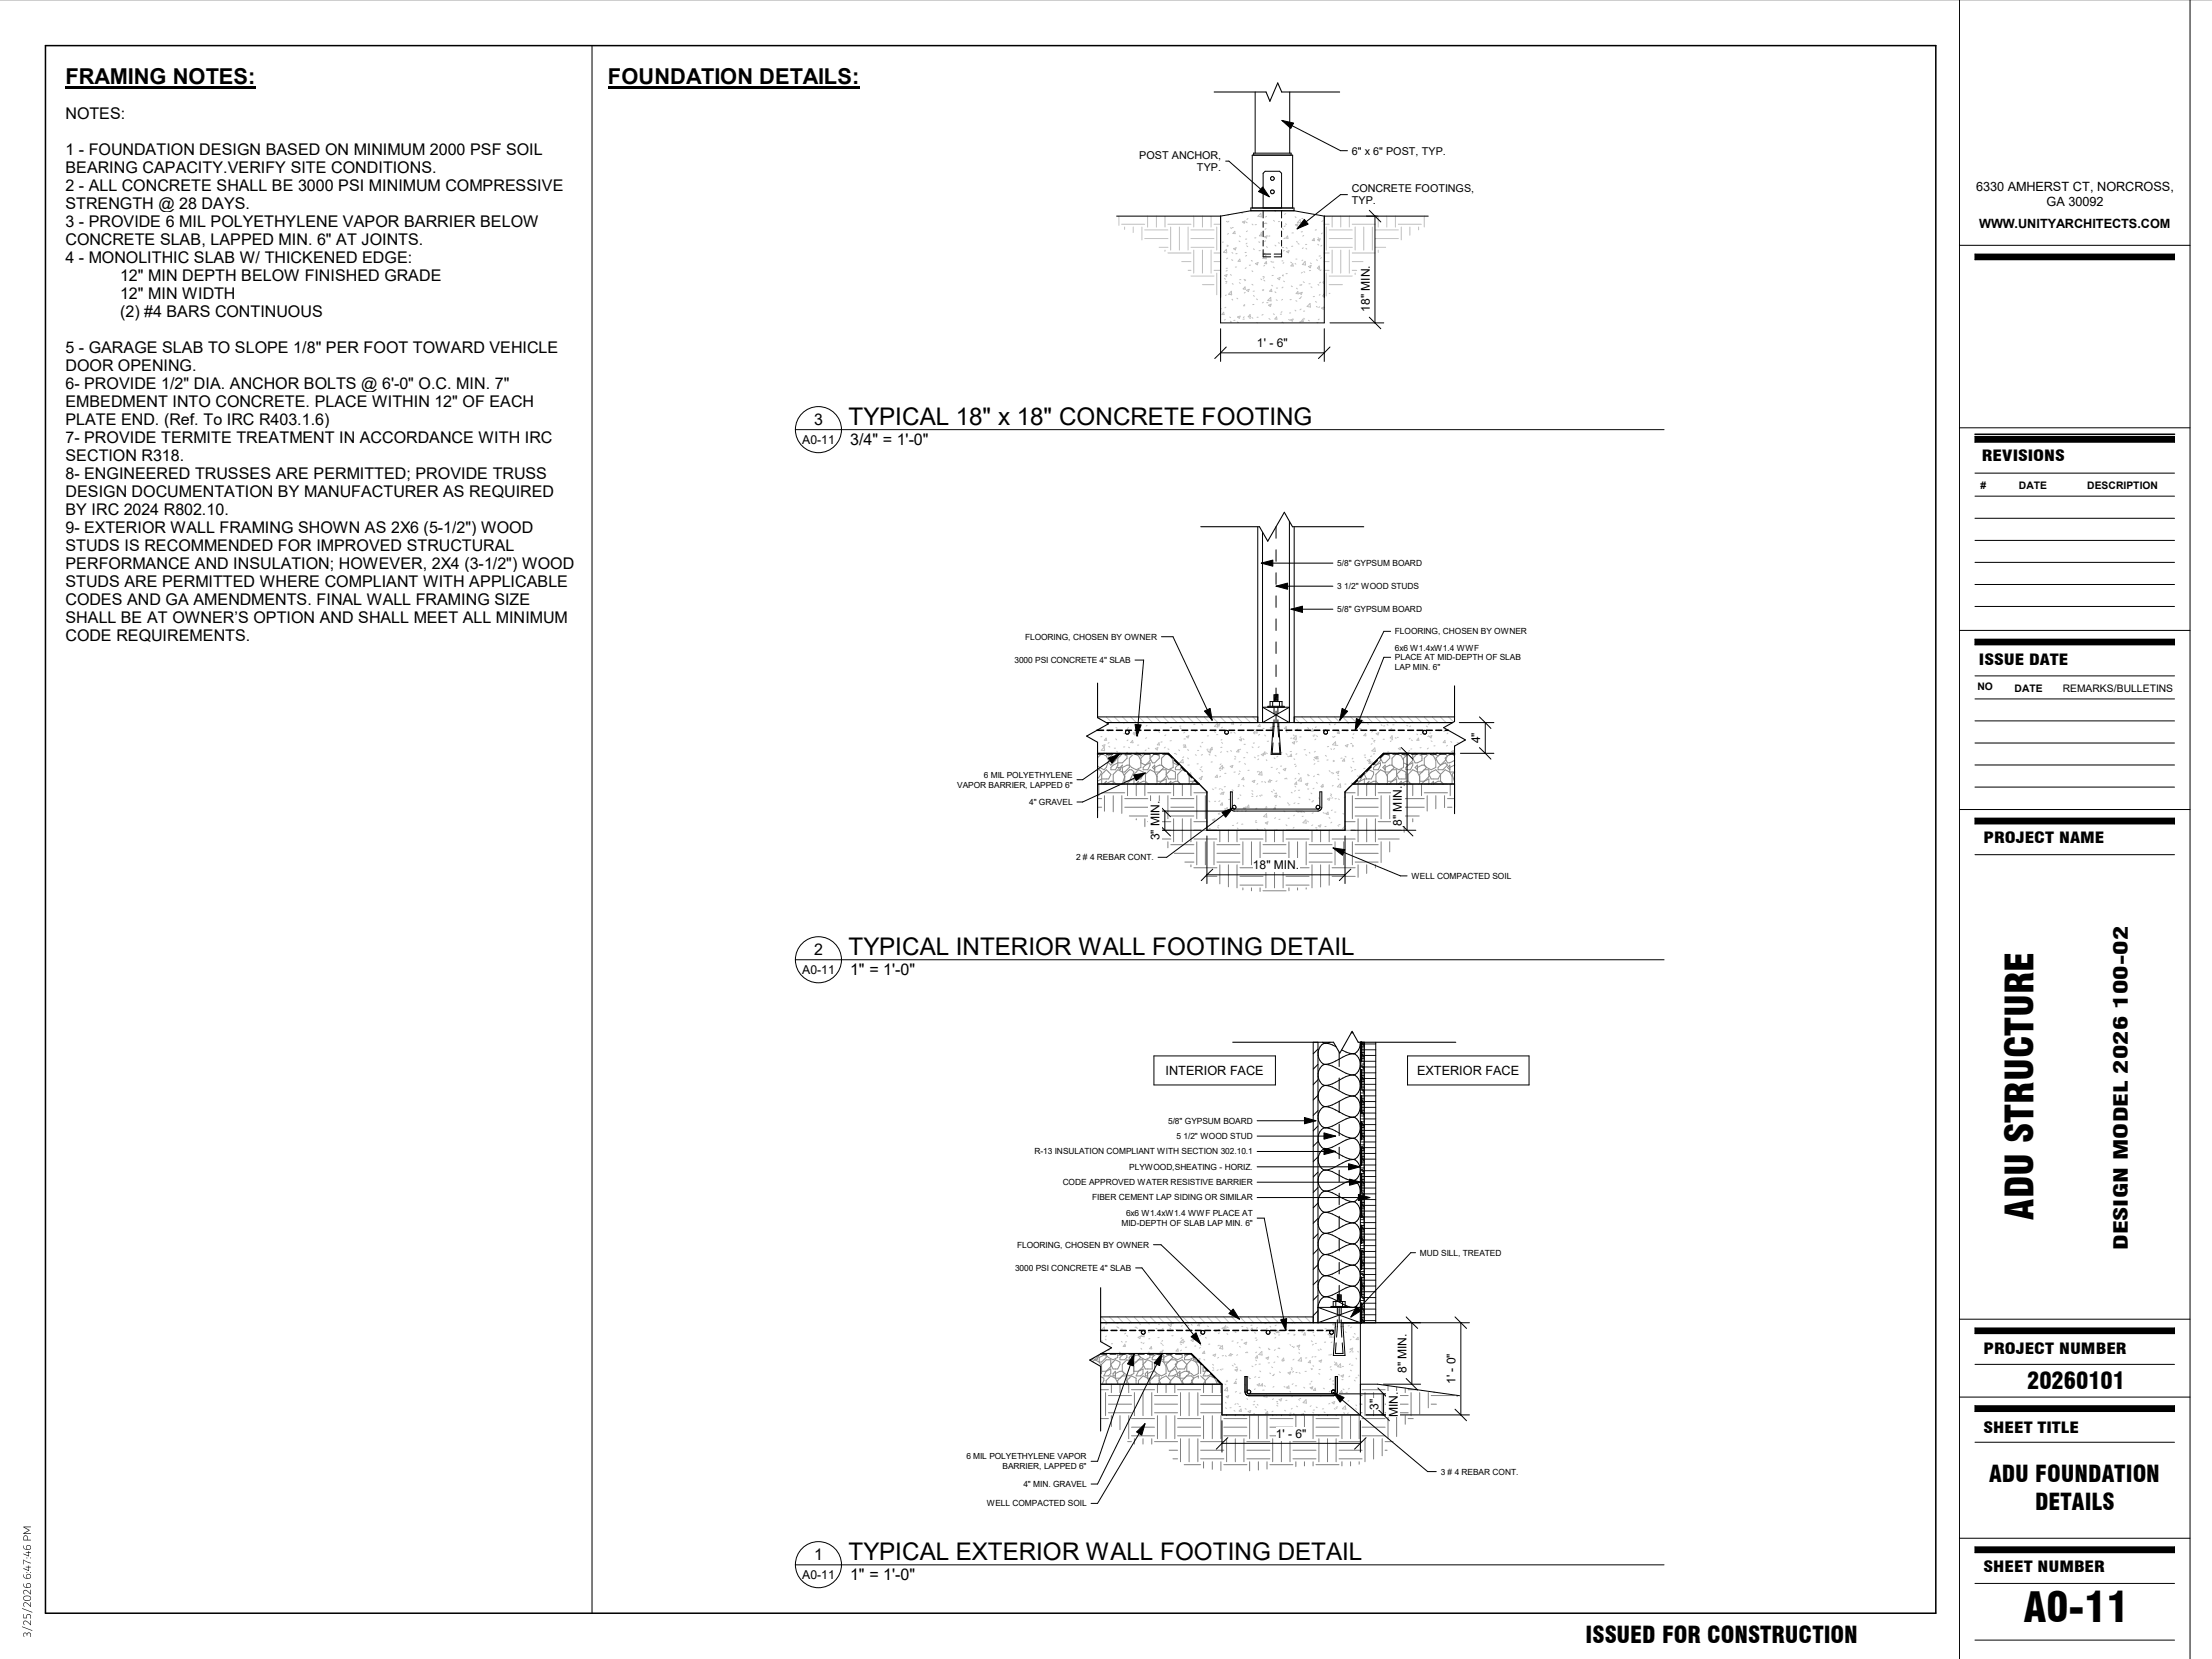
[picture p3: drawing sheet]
<svg xmlns="http://www.w3.org/2000/svg" width="610mm" height="457mm" viewBox="0 0 610 457" stroke-linecap="round" stroke-linejoin="round" font-family="sans-serif">
<defs><g id="words">
<text font-size="11.3" x="557.7" y="447.1">A0-11</text>
<text font-size="10.6" x="560.4" y="336.1" transform="rotate(-90 560.4 336.1)">ADU STRUCTURE</text>
<g font-size="6.7">
<text x="233.8" y="117.1">TYPICAL 18&quot; x 18&quot; CONCRETE FOOTING</text>
<text x="233.9" y="263.1">TYPICAL INTERIOR WALL FOOTING DETAIL</text>
<text x="233.9" y="429.9">TYPICAL EXTERIOR WALL FOOTING DETAIL</text>
</g>
<g font-size="6.4">
<text x="558.7" y="382.8">20260101</text>
<text x="548.2" y="408.4">ADU FOUNDATION</text>
<text x="560.9" y="416">DETAILS</text>
<text x="437" y="452.7">ISSUED FOR CONSTRUCTION</text>
</g>
<g font-size="6">
<text x="18" y="23.2">FRAMING NOTES:</text>
<text x="167.6" y="23.3">FOUNDATION DETAILS:</text>
</g>
<text font-size="5.3" x="586.4" y="344.5" transform="rotate(-90 586.4 344.5)">DESIGN MODEL 2026 100-02</text>
<g font-size="4.4">
<text x="18" y="32.7">NOTES:</text>
<text x="18" y="42.6">1</text>
<text x="18" y="47.6">BEARING CAPACITY.VERIFY SITE CONDITIONS.</text>
<text x="21.8" y="42.6">-</text>
<text x="24.5" y="42.6">FOUNDATION DESIGN BASED ON MINIMUM 2000</text>
<text x="129.5" y="42.6">PSF SOIL</text>
<text x="18" y="52.5">2</text>
<text x="21.8" y="52.5">-</text>
<text x="24.5" y="52.5">ALL CONCRETE SHALL BE</text>
<text x="82.2" y="52.5">3000 PSI MINIMUM COMPRESSIVE</text>
<text x="18" y="57.5">STRENGTH @ 28</text>
<text x="55.5" y="57.5">DAYS.</text>
<text x="18" y="62.4">3</text>
<text x="21.8" y="62.4">-</text>
<text x="24.5" y="62.4">PROVIDE</text>
<text x="45.7" y="62.4">6 MIL POLYETHYLENE VAPOR BARRIER BELOW</text>
<text x="18" y="67.4">CONCRETE SLAB, LAPPED MIN. 6&quot; AT JOINTS.</text>
<text x="18" y="72.4">4</text>
<text x="21.8" y="72.4">-</text>
<text x="24.5" y="72.4">MONOLITHIC SLAB W/ THICKENED EDGE:</text>
<text x="33.1" y="77.3">12&quot; MIN DEPTH BELOW FINISHED GRADE</text>
<text x="33.1" y="82.3">12&quot; MIN WIDTH</text>
<text x="33.1" y="87.3">(</text>
<text x="34.6" y="87.3">2</text>
<text x="37" y="87.3">) #</text>
<text x="42.2" y="87.3">4</text>
<text x="45.9" y="87.3">BARS CONTINUOUS</text>
<text x="18" y="97.2">5</text>
<text x="21.8" y="97.2">-</text>
<text x="24.5" y="97.2">GARAGE SLAB TO SLOPE 1/</text>
<text x="84.5" y="97.2">8&quot; PER FOOT TOWARD VEHICLE</text>
<text x="18" y="102.2">DOOR OPENING.</text>
<text x="18" y="107.1">6-</text>
<text x="23.2" y="107.1">PROVIDE</text>
<text x="44.5" y="107.1">1</text>
<text x="46.9" y="107.1">/</text>
<text x="48.1" y="107.1">2&quot; DIA. ANCHOR BOLTS @ 6</text>
<text x="107.8" y="107.1">'</text>
<text x="108.6" y="107.1">-0&quot; O.C. MIN. 7</text>
<text x="138.8" y="107.1">&quot;</text>
<text x="18" y="112.1">EMBEDMENT INTO CONCRETE. PLACE WITHIN 12&quot; OF EACH</text>
<text x="18" y="117.1">PLATE END. (Ref. To IRC R</text>
<text x="74.5" y="117.1">403.1.6)</text>
<text x="224.4" y="117.2">3</text>
<text x="18" y="122">7-</text>
<text x="23.2" y="122">PROVIDE TERMITE TREATMENT IN ACCORDANCE WITH IRC</text>
<text x="234.3" y="122.7">3/4&quot; = 1'-0&quot;</text>
<text x="18" y="127">SECTION R</text>
<text x="18" y="132">8-</text>
<text x="23.2" y="132">ENGINEERED TRUSSES ARE PERMITTED; PROVIDE TRUSS</text>
<text x="42.2" y="127">318</text>
<text x="49.5" y="127">.</text>
<text x="18" y="136.9">DESIGN DOCUMENTATION BY MANUFACTURER AS REQUIRED</text>
<text x="18" y="141.9">BY IRC 2024</text>
<text x="45.2" y="141.9">R802.10</text>
<text x="61.8" y="141.9">.</text>
<text x="18" y="146.8">9-</text>
<text x="23.2" y="146.8">EXTERIOR WALL FRAMING SHOWN AS</text>
<text x="107.8" y="146.8">2</text>
<text x="110.2" y="146.8">X</text>
<text x="113.1" y="146.8">6 (5</text>
<text x="120.7" y="146.8">-</text>
<text x="122.1" y="146.8">1/</text>
<text x="125.8" y="146.8">2&quot;) WOOD</text>
<text x="18" y="151.8">STUDS IS RECOMMENDED FOR IMPROVED STRUCTURAL</text>
<text x="18" y="156.8">PERFORMANCE AND INSULATION; HOWEVER, 2</text>
<text x="18" y="161.7">STUDS ARE PERMITTED WHERE COMPLIANT WITH APPLICABLE</text>
<text x="121.5" y="156.8">X4</text>
<text x="128" y="156.8">(</text>
<text x="129.5" y="156.8">3-1/</text>
<text x="137.1" y="156.8">2&quot;) WOOD</text>
<text x="18" y="166.7">CODES AND GA AMENDMENTS. FINAL WALL FRAMING SIZE</text>
<text x="18" y="171.7">SHALL BE AT OWNER</text>
<text x="64.6" y="171.7">’</text>
<text x="65.6" y="171.7">S OPTION AND SHALL MEET ALL MINIMUM</text>
<text x="18" y="176.6">CODE REQUIREMENTS.</text>
<text x="224.4" y="263.3">2</text>
<text x="234.3" y="268.8">1&quot; = 1'-0&quot;</text>
<text x="224.4" y="430">1</text>
<text x="234.3" y="435.5">1&quot; = 1'-0&quot;</text>
</g>
<g font-size="4.2">
<text x="546.1" y="127.1">REVISIONS</text>
<text x="545.3" y="183.3">ISSUE DATE</text>
<text x="546.6" y="232.4">PROJECT NAME</text>
<text x="546.6" y="373.1">PROJECT NUMBER</text>
<text x="546.6" y="394.9">SHEET TITLE</text>
<text x="546.6" y="433.3">SHEET NUMBER</text>
</g>
<g font-size="3.5">
<text x="544.6" y="52.7">6330 AMHERST CT, NORCROSS,</text>
<text x="564" y="56.7">GA 30092</text>
<text x="545.5" y="62.8">WWW.UNITYARCHITECTS.COM</text>
<text x="321.2" y="296.2">INTERIOR FACE</text>
<text x="390.5" y="296.2">EXTERIOR FACE</text>
</g>
<g font-size="3.4">
<text x="221.1" y="122.3">A0-11</text>
<text x="221.1" y="268.4">A0-11</text>
<text x="221.1" y="435.1">A0-11</text>
</g>
<g font-size="3.3">
<text x="377.5" y="85.9" transform="rotate(-90 377.5 85.9)">18&quot; MIN.</text>
<text x="346.4" y="95.7">1' - 6&quot;</text>
<text x="407.9" y="204.9" transform="rotate(-90 407.9 204.9)">4&quot;</text>
<text x="386.3" y="227.6" transform="rotate(-90 386.3 227.6)">8&quot; MIN.</text>
<text x="319.6" y="231.6" transform="rotate(-90 319.6 231.6)">3&quot; MIN.</text>
<text x="345.3" y="239.6">18&quot; MIN.</text>
<text x="387.6" y="378.5" transform="rotate(-90 387.6 378.5)">8&quot; MIN.</text>
<text x="401.1" y="381.5" transform="rotate(-90 401.1 381.5)">1' - 0&quot;</text>
<text x="379.9" y="388.5" transform="rotate(-90 379.9 388.5)">3&quot;</text>
<text x="385.2" y="390.5" transform="rotate(-90 385.2 390.5)">MIN.</text>
<text x="351.6" y="396.2">1' - 6&quot;</text>
</g>
<g font-size="3">
<text x="313.9" y="43.8">POST ANCHOR,</text>
<text x="329.9" y="47.1">TYP.</text>
<text x="372.5" y="42.6">6&quot; x 6&quot; POST, TYP.</text>
<text x="372.5" y="53">CONCRETE FOOTINGS,</text>
<text x="372.5" y="56.3">TYP.</text>
</g>
<g font-size="2.9">
<text x="545.8" y="134.7">#</text>
<text x="556.4" y="134.7">DATE</text>
<text x="575.2" y="134.7">DESCRIPTION</text>
<text x="545" y="190.2">NO</text>
<text x="555.2" y="190.6">DATE</text>
<text x="568.5" y="190.6">REMARKS/BULLETINS</text>
</g>
<g font-size="2.3">
<text x="368.6" y="156">5/8&quot; GYPSUM BOARD</text>
<text x="368.6" y="162.4">3 1/2&quot; WOOD STUDS</text>
<text x="368.6" y="168.7">5/8&quot; GYPSUM BOARD</text>
<text x="282.5" y="176.3">FLOORING, CHOSEN BY OWNER</text>
<text x="384.4" y="174.8">FLOORING, CHOSEN BY OWNER</text>
<text x="384.4" y="179.3">6x6 W1.4xW1.4 WWF</text>
<text x="279.6" y="182.8">3000 PSI CONCRETE 4&quot; SLAB</text>
<text x="384.4" y="182">PLACE AT MID-DEPTH OF SLAB</text>
<text x="384.4" y="184.6">LAP MIN. 6&quot;</text>
<text x="271.1" y="214.4">6 MIL POLYETHYLENE</text>
<text x="263.8" y="217.1">VAPOR BARRIER, LAPPED 6&quot;</text>
<text x="283.6" y="221.9">4&quot; GRAVEL</text>
<text x="296.5" y="237.1">2 # 4 REBAR CONT.</text>
<text x="389" y="242.2">WELL COMPACTED SOIL</text>
<text x="321.9" y="309.7">5/8&quot; GYPSUM BOARD</text>
<text x="324.2" y="313.9">5 1/2&quot; WOOD STUD</text>
<text x="285.1" y="318.1">R-13 INSULATION COMPLIANT WITH SECTION 302.10.1</text>
<text x="311.2" y="322.4">PLYWOOD,SHEATING - HORIZ.</text>
<text x="292.9" y="326.6">CODE APPROVED WATER RESISTIVE BARRIER</text>
<text x="301" y="330.8">FIBER CEMENT LAP SIDING OR SIMILAR</text>
<text x="310.3" y="335.2">6x6 W1.4xW1.4 WWF PLACE AT</text>
<text x="309.1" y="337.9">MID-DEPTH OF SLAB LAP MIN. 6&quot;</text>
<text x="280.3" y="343.9">FLOORING, CHOSEN BY OWNER</text>
<text x="391.3" y="346">MUD SILL, TREATED</text>
<text x="279.7" y="350.3">3000 PSI CONCRETE 4&quot; SLAB</text>
<text x="266.3" y="402.2">6 MIL POLYETHYLENE VAPOR</text>
<text x="276.3" y="404.9">BARRIER, LAPPED 6&quot;</text>
<text x="397" y="406.4">3 # 4 REBAR CONT.</text>
<text x="282" y="409.8">4&quot; MIN. GRAVEL</text>
<text x="272" y="415.2">WELL COMPACTED SOIL</text>
</g>
</g></defs>
<g fill="none" stroke="#c0c0c0" stroke-width=".28">
<path d="M303.6 369.4l.3 .2M304.3 365.7l.1 1-.9-.1zM304.6 369.1l.2 .2M304.9 368.2l-.2 .2M305.1 364.8l-.3 .2M305.7 371.8l-.1 .4-.2-.2M306.6 370.3h-.3M306.7 366.6h-.3M307.8 365.6l.3 .2M308.1 365.8l.3 .2M308.1 364.5v.3l-.4-.3M308.5 372.6l.2 .2"/>
<path d="M309 369.7l.3 .2M309.3 366.3h-.4M310 370.5l.1 .6h-.6zM310.1 370.8l-.3 .2M310.2 367.4l-.3 .2M310.5 369.8h-.4M310.5 368l.3 .3M311.1 364.5l.2 .2M313.1 365.8h-.3M313.2 365.9l.3 .2M313.6 368.6l.7-.3-.1 .6zM314 364.8l.3 .2"/>
<path d="M314.2 373h-.3M314.4 371.6l.3 .2M314.5 369.9l.2 .2M314.9 367.7l-.5 .6 .9 .1-.1-.7M315.3 370.1l-.3 .2M315.4 366.7h.1M316.4 367l.3 .2M316.5 364.7l.2 .2M316.8 372.6l-.4 .1M316.9 368.9l-.3 .1M317.3 371.1l.1 .6h-.6zM318.6 366.1l.3 .2"/>
<path d="M319.4 368.6h-.3M319.6 364.9l-.4 .1M319.7 372.6l.7-.2-.2 .6zM319.9 370.1l.3 .2M320.3 372.8l-.2 .2M320.3 370.6l.3 .2M320.4 369.4l-.2 .3M320.5 366.1l-.2 .2M320.6 372.1l-.3 .1M321.9 365l.3 .2M322.1 364.6h-.3M322.2 365.3l.7-.3-.2 .6z"/>
<path d="M322.4 366l.2 .2M322.8 364.5l-.1 .2h.6v-.2M323.3 368.1h-.3M324 366.4l.3 .1M324.6 371.7l.1 .7-.6-.1zM325.3 370.4l.3 .1M325.6 372.1l-.3 .2M325.7 368.7l-.2 .2M325.8 365.3l-.2 .2M326 369.1l.1 1-.9-.2zM326.3 369.6l.2 .2M327 371.3h-.3"/>
<path d="M327.3 365.2l.3 .2M328.3 369.4l.7-.3-.2 .6zM328.3 365l.2 .2M329.5 366.6l.2 .1M329.6 370.9l-.4 .1M329.7 367.2l-.3 .1M330.5 364.7l.1 .7-.6-.1zM330.7 374.7l-.3 .2M330.7 370.6l.3 .2M330.8 374.4l-.4 .1M330.8 371.3l-.3 .3M330.9 368l-.2 .2"/>
<path d="M331 364.6l-.2 .2M331.8 374.6l.2 .2M331.9 372.4l.1 .6h-.6zM332.2 368.6l.2 .2M332.2 366.9h-.3M332.7 365.4l.3 .2M333.4 370.4l-.3 .1M334.2 376l.2 .2M334.2 376.9l.3 .2M334.3 373.5l.7-.3-.2 .6zM334.5 377.6l-.3 .1M334.9 366.8l.3 .2"/>
<path d="M335.7 377.5l-.3 .2M335.8 374.1l-.3 .2M336 370.7l-.3 .2M336 367.3l-.2 .2M336.1 366.4h-.3M336.1 371.6l.8-.8 .1 1zM336.2 370.8l.2 .2M336.3 377.4l.3 .2M336.8 366.1l.7-.3-.2 .6zM337.1 377.3h-.4M337.2 373.6h-.4M337.7 373.6l.2 .2"/>
<path d="M337.8 365.4l.1 .6h-.6zM338.1 367.5l.3 .2M338.2 365.7l.3 .1M339.2 373l.1 .6h-.6zM339.6 376.3l.3 .1M339.7 373.3h-.3M339.9 369.6h-.4M340.1 375.8l.3 .2M340.3 367l.3 .2M340.4 377.5l.7-.2-.2 .6zM340.9 376.8h-.3M341 376.7l-.3 .2"/>
<path d="M341.1 373.3l-.3 .2M341.2 370l-.2 .1M341.3 366.6l-.2 .2M341.6 371.1l.2 .1M341.8 377.6l.2 .2M342.4 369.2l-.3 .1M342.5 365.5l-.3 .1M342.9 370.2l.7-.3-.2 .6zM343.6 372.7l-.4 .1M343.6 365.9l.3 .2M343.6 372.6l.3 .2M344 379.4l.3 .2"/>
<path d="M344 366.5l.3 .2M344.6 379.9h-.3M345 376.5l.3 .1M345.1 366l.1 .6h-.6zM345.1 365.2l-.4 .1M345.7 367.2l.3 .2M346.1 374.8l.2 .2M346.1 379.4l-.3 .2M346.2 376l-.3 .2M346.2 368.7l-.3 .1M346.3 372.6l-.3 .2M346.5 369.2l-.3 .2"/>
<path d="M346.5 373.6l.1 .7-.6-.1zM346.5 365.8l-.2 .3M347 371.3l.3 .2M347.2 377.8l.2 .2M347.2 379.6h-.4M347.3 375.9l-.3 .1M347.7 372.4l.1 1-.9-.1zM348.9 364.7l-.3 .1M348.9 374.3l.7-.3-.2 .6zM349 366.1l.3 .2M349.5 371.6l.3 .2M349.8 375.6h-.3"/>
<path d="M349.9 378.4l.3 .2M350 371.9h-.3M350 365.5l.2 .2M350.4 376.7l.3 .2M351 379.1h-.3M351.2 367.5l.3 .2M351.2 378.7l-.3 .2M351.3 375.3l-.2 .2M351.4 366.9l.7-.3-.2 .6zM351.5 371.9l-.3 .3M351.6 368.6l-.3 .2M351.7 365.2l-.3 .2"/>
<path d="M352 373.8l.3 .2M352.3 366.6l.2 .7-.6-.1zM352.4 371.5l.3 .2M352.6 371.6h-.4M352.6 378.1l.3 .1M352.7 367.9h-.4M353.7 375.1h-.3M353.7 374.3l.2 .6h-.6zM354.5 366.4l.2 .1M355 378.3l.7-.2-.2 .6zM355.2 367.5l-.3 .1M355.5 370.5l.2 .3"/>
<path d="M355.9 376.9l.3 .2M355.9 377.4l.2 .2M356 364.5l.2 .2M356.4 371.1h-.3M356.5 378l-.3 .2M356.6 367.7l.3 .2M356.6 374.6l-.3 .2M356.7 371.2l-.3 .2M356.8 364.5l-.1 .1M356.9 367.8l-.3 .2M357.5 378.2l-.4 .1M357.5 371l.7-.3-.2 .6z"/>
<path d="M357.8 371.7l.3 .2M357.9 372.8l.3 .2M358 378.3l.3 .2M358.6 374.1l.1 1-.9-.1zM359.1 367l-.4 .1M359.6 367.3l.1 .6h-.5zM359.9 366.6l.3 .1M360 377.9l-.3 .1M360.1 374.2l-.3 .1M361.1 374.9v.7l-.5-.1zM361.3 377.1l.3 .3M361.4 369.5l.3 .2"/>
<path d="M361.7 377.2l-.3 .2M361.8 376.3l.2 .3M361.8 373.8l-.2 .3M362 370.5l-.3 .2M362 367.9l.3 .2M362.1 367.1l-.3 .2M362.7 373.9h-.4M362.8 370.2h-.3M363.3 372l.3 .2M363.4 378.5l.3 .2M363.5 375.1l.7-.3-.2 .6zM363.9 371.8l.2 .2"/>
<path d="M363.9 377.4h-.4M365.3 366.8l.3 .2M365.3 369.9h-.3M365.5 366.2h-.4M366.5 373.4h-.3M366.5 367.5l-.5 .2 .5 .3 .1-.4M366.7 380l-.3 .2M366.7 377.4l.3 .2M366.8 376.6l-.2 .2M366.9 367.9l.1 .7-.6-.1zM366.9 373.2l-.2 .2M367.1 369.8l-.3 .2"/>
<path d="M367.2 366.4l-.3 .2M367.3 368.5l.3 .2M367.5 368.2l.2 .1M367.7 375.3l.3 .2M367.8 364.5l-.5 .6 .7 .1M368 365.9h-.3M368.3 375.6l.2 .6-.7-.1zM368.9 378.8l.2 .1M369.4 375.8l.1 1-.9-.2zM369.6 379.2l.7-.3-.2 .6zM370.2 376.6h-.2M370.7 367l.3 .2"/>
<path d="M371.9 365.3l-.4 .1M372 379.2l-.3 .2M372.1 371.8l.7-.3-.2 .7zM372.1 375.8l-.2 .2M372.2 377.6l.2 .2M372.2 372.4l-.2 .3M372.4 369.1l-.3 .2M372.5 365.7l-.3 .2M372.8 376.2l-.3 .1M372.9 368.4l.3 .2M373 372.5l-.4 .1M373.3 367.5l.2 .2"/>
<path d="M373.7 374.3l.2 .2M374 379.7h-.4M374.1 372.4l.3 .2M374.2 368.6l.2 .6-.7-.1zM374.3 379l.3 .2M374.7 364.5l.2 .2M337.6 381.4l.3 .2M337.7 386.5l.2 .2M337.7 388l.3 .2M337.9 384.9l.7-.3-.2 .6zM338.1 380.4l.2 .2M338.2 380.7l-.3 .1"/>
<path d="M338.2 382.4l.1 .9-.9-.1zM339.3 387.9l-.3 .1M340.1 388.7l.3 .2M340.6 380.7l.1 .6h-.6zM340.6 386.8l-.3 .3M340.7 383.5l-.3 .2M340.8 380.1l-.2 .2M341 386.8l.3 .2M341.8 387.6h-.3M342 383.9l-.4 .1M342 388.3l.1 .7-.6-.1zM343 381.6l.1 .1"/>
<path d="M343.2 388.2l.3 .2M343.6 385.4l.2 .3M344 389l.7-.3-.2 .6zM344.5 383.6h-.3M345.7 389.5l-.3 .2M345.7 387.1h-.3M345.8 386.1l-.2 .2M345.9 382.7l-.2 .2M346 387.7l.3 .2M346.5 381.6l.6-.3-.1 .7zM346.5 387.1l.2 .2M347.9 381.3l.1 .6h-.6z"/>
<path d="M348.4 383.1h-.4M348.4 381.9l.3 .2M348.6 388.5l.3 .1M349 384.1h.1M349.1 384.6l.1 .4-.9-.1 .2-.3M349.3 389l.1 .6-.6-.1zM349.8 384.6h.1M350.8 388.9l-.2 .2M350.9 385.5l-.2 .2M351.1 382.1l-.3 .2M351.8 389.9h.2M351.9 387.3l.3 .2"/>
<path d="M352 386.7l.2 .2M352.1 386.2l-.3 .1M352.5 385.7l.7-.3-.2 .7zM353.9 382.1l.2 .2M354 388.7l.3 .1M354.7 385.9l-.4 .1M354.8 382.2l-.3 .1M355.2 381.9l.1 .7-.6-.1zM355.5 383.4l.2 .2M355.8 389.4l-.3 .1M356.1 388.1l-.2 .2M356.2 384.7l-.2 .2"/>
<path d="M356.3 389.9l.3-.3 .1 .3M356.4 381.3l-.3 .3M357.3 387.5l.3 .2M357.3 381.9h-.3M357.9 385.7l.2 .2M358.5 385.4h-.3M358.8 389.9l-.2-.1 .7-.2-.1 .3M359.1 386.5l.8-.8 .1 1zM359.3 382.3l.3 .2M359.5 388.9l.2 .2M361.1 382.4l.7-.2-.2 .6zM361.2 381.4h-.4"/>
<path d="M361.3 387.4l-.2 .2M361.4 382.4l.2 .2M361.4 384l-.1 .1M361.6 380.6l-.3 .2M361.8 389.2l.2 .2M362.2 388.6h-.3M362.5 382.6l.1 .6h-.7zM362.7 387.8l.3 .1M363.9 384.6l.2 .3M364.7 382.6l.3 .1M364.8 388.2l-.4 .1M364.9 389.1l.3 .2"/>
<path d="M366.5 386.8l-.3 .1M366.6 383.4l-.3 .2M367.1 386.5l.7-.3-.2 .7zM367.3 381.4l.3 .2M367.6 380.5l-.4 .1M367.7 388.2l.3 .2M368.1 388l.3 .2M368.6 387.7l-.3 .1M369.7 383.6l.3 .2M369.7 383.2l.2 .6h-.6zM370 388.2l.8-.8 .1 1zM370.1 382.8l.3 .2"/>
<path d="M370.1 380.2h-.3M370.3 389.3l.3 .2M371.3 383.7l-.3 .1M371.6 389.4l-.3 .2M371.7 386l-.2 .2M371.9 382.6l-.3 .2M373.3 380.4l.2 .2M373.6 388.2l.2 .2M373.6 387.2l.3 .2M374.9 386.9h-.2"/>
</g>
<g fill="none" stroke="#8c8c8c" stroke-width=".28">
<path d="M301.1 375.3l1.8-1.8-.6 1.2h-.6l1.2 .7M301.7 374.1l-.7 .6h-.5M302.9 375.4l.7 1.2M303.3 379.3l.9 .5v.6l-.5 1.1M303.6 377.9h1.2M304.8 373v1.1l-1.2 1.3h-.7M304.8 377.9l1.3-1.3v-1.9h-1.3l-1.2 1.3v2.5l-.3 .2M304.8 377.9l1.3-.6v1.2l-.6 .7h-1.3zM306.1 376l1.3-1.3 1.3 .7v.6l-.7 1.3h-1.3zM307.4 379.8l.6 1.3M307.4 379.8l-1.3-.6-1.3 1.2v1.1M307.4 379.8h1.3"/>
<path d="M307.4 379.2h-.7v-.7l.7-.6v1.9M308 373v1.1l-1.3 .6-1.2-.6-.7-.6h-.6l-1.3 .6v1.3M309.3 379.2h1.3v1.9l-.4 .4M309.3 377.9l.6 .6M309.3 377.9h-.6l-1.3 .6M309.8 373l-1.1 1.1v.6h1.2l.7-.6v-1.1M309.9 378.5l-1.9 1.9v1.1M310.2 373l-.9 .5h-1.3M311.8 375.4l.7 1.2M311.8 374.7h-.6v-.6l.6-.6v1.9M311.8 375.4l-1.2-.7-1.3 1.3v1.9M311.8 375.4h1.3"/>
<path d="M312.5 377.9h1.2M313.7 373.5l.7 .6M313.7 373v.5M313.7 374.7h1.3v1.9l-1.3 1.3M313.7 377.9l1.3-.6v1.2l-.6 .7h-1.3zM313.7 373.5h-.6l-1.3 .6M314.4 374.1l-1.9 1.9v2.5l-1.3 .7-1.3-.7M315 376l1.3-1.3 1.2 .7v1.9h-1.9zM316.3 379.2h-.7v-.7l.7-.6v1.9M316.3 379.8l.6 1.3M316.3 379.8l-1.3-.6-1.3 1.2v1.1M316.3 379.8h1.2"/>
<path d="M316.9 373v1.1l-1.3 .6-1.2-.6M318.2 377.9l.6 .6M318.2 377.9h-.7l-1.2 .6M318.2 379.2h1.2v1.9l-.3 .4M318.6 373l-1.1 1.1v.6h1.3l.6-.6v-1.1M318.8 378.5l-1.9 1.9v1.1M319.1 373l-.9 .5h-1.3M320.7 375.4h1.3M320.7 375.4l-1.3-.7-1.2 1.3v1.9M320.7 374.7h-.6v-.6l.6-.6v1.9M320.7 375.4l.7 1.2v1.9l-1.3 .7-1.3-.7M322.6 377.9l-.6 1.3h1.3l1.2-.7"/>
<path d="M322.6 373.5h-.6l-1.3 .6M322.6 373.5l.7 .6M322.6 374.7h1.3l.6 .7M322.6 373v.5M322.6 377.9l1.3-.6 .6 1.2M323.3 374.1l-1.9 1.9 .6 1.9h.6M324.5 375.4l-.6 .6 .6 1.3h1.9l.7-1.3M324.5 375.4l-.6 1.2-1.3 1.3M324.5 378.5v.7h.7M324.5 378.5l.7-.6v1.9M324.5 375.4l1.3-.7 1.3 1.3M325.2 378.5l1.2-.6h1.3v.6l-1.9 1.9 .3 1.1"/>
<path d="M325.2 379.8h1.2M325.2 379.8l-1.3-.6-1.3 1.2M325.2 379.8l.6 1.7M325.8 373v1.1l-1.3 .6-1.2-.6M326.3 373l.1 .5h.7l.9-.5M327.1 379.2h1.2l.7 .6M327.5 373l-1.1 1.1v.6h1.3l1.5-.8M329 379.8l-1 1.7M329 379.8l-.7 .6 .5 1.1M329 373.7v1h.6M329 379.8l1.2-.6v.6M329.6 375.4l.6 1.2v1.9l-1.2 .7-.7-.7-1.2-.6v-1.9"/>
<path d="M329.6 375.4h.6M329.6 375.4l-1.3-.7-1.2 1.3M329.6 374.3v1.1M330.9 379.2l1.3 1.2M330.9 375.6v2.9M331.6 376.2v1.7h.6M332.2 377.9l-.6 1.3h1.2l1.1-.6M332.7 377.4l-.5 .5M332.9 377.6l-.7 .3M334.1 378.8v.4h.4M311.1 381.5l-.5-1.1 1.2-1.2 1.3 .6v1.7M322.6 380.4l-.5 1.1"/>
<path d="M322.6 380.4v1.1M322.6 380.4l-1.2-1.2-1.3 .6-.7 .6 .6 1.1M332.2 380.4l-.6 1.1M332.2 380.4v1.1M332.2 380.4l1.3-1.2 1.2 .6 .7 1.7M336 380.7v.8"/>
</g>
<g fill="none" stroke="#000" stroke-width=".28">
<path d="M363.2 289.1l-1.3 1.3M363.2 293.3l-1.3 1.3M363.2 297.6l-1.3 1.3M364.5 287.2l.7 .3M365.2 287.5a3.2 3.2 0 0 0-2 2.9 3.2 3.2 0 0 0 2 2.9M365.2 293.3a3.1 3.1 0 0 0-2 2.9 3.1 3.1 0 0 0 2 2.9M365.2 299.1a3.2 3.2 0 0 0-2 2.9 3.2 3.2 0 0 0 2 3M365.2 287.5l1 .1 2 .9M365.2 293.3a17.8 17.8 0 0 1 5.8 2.5l2 .4M365.2 299.1a9.9 9.9 0 0 1 4.8 2.1l1.9 .7 1.1 .1M366.6 287.2l-1.4 .3M369.1 290v3.9"/>
<path d="M369.1 297.1v3.2M369.7 289.3l2.2 1 1.1 .1M372.4 284.5l.4 .1M372.8 284.6h-.4M373 290.4a17.8 17.8 0 0 0-5.8 2.5l-2 .4M373 296.2a9.2 9.2 0 0 0-4.9 2l-1.9 .8-1 .1M373 290.4a3.2 3.2 0 0 1 1.9 2.9 3.2 3.2 0 0 1-1.9 2.9M373 296.2a3.1 3.1 0 0 1 1.9 2.9 3.1 3.1 0 0 1-1.9 2.9M374.9 287.2a2.92 2.92 0 0 1-1.9 3.2M379.1 287.2v77.3h-75.8M363.2 301.8l-1.3 1.3M363.2 306.1l-1.3 1.3"/>
<path d="M363.2 310.3l-1.3 1.4M363.2 314.6l-1.3 1.3M363.2 318.8l-1.3 1.3M365.2 305a3.2 3.2 0 0 0-2 2.9 3.2 3.2 0 0 0 2 2.9M365.2 310.8a3.1 3.1 0 0 0-2 2.9 3.1 3.1 0 0 0 2 2.9M365.2 316.6a3.2 3.2 0 0 0-2 2.9 3.2 3.2 0 0 0 2 3M365.2 305a17.8 17.8 0 0 1 5.8 2.4l2 .5M365.2 310.8a9.2 9.2 0 0 1 4.8 2l1.9 .8 1.1 .1M365.2 316.6a17.8 17.8 0 0 1 5.8 2.5l2 .4M369.1 303.4v3.2M369.1 309.8v3.2M369.1 316.1v3.2"/>
<path d="M373 302a17.8 17.8 0 0 0-5.8 2.5l-2 .5M373 307.9a17.8 17.8 0 0 0-5.8 2.4l-2 .5M373 313.7a17.8 17.8 0 0 0-5.8 2.4l-2 .5M373 319.5a17.8 17.8 0 0 0-5.8 2.5l-2 .5M373 302a3.2 3.2 0 0 1 1.9 3 3.2 3.2 0 0 1-1.9 2.9M373 307.9a3.1 3.1 0 0 1 1.9 2.9 3.1 3.1 0 0 1-1.9 2.9M373 313.7a3.2 3.2 0 0 1 1.9 2.9 3.2 3.2 0 0 1-1.9 2.9M373 319.5a3.2 3.2 0 0 1 1.9 3 3.2 3.2 0 0 1-1.9 2.9M363.2 323l-1.3 1.4M363.2 327.3l-1.3 1.3M363.2 331.6l-1.3 1.3M363.2 335.8l-1.3 1.3"/>
<path d="M365.2 322.5a3.1 3.1 0 0 0-2 2.9 3.1 3.1 0 0 0 2 2.9M365.2 328.3a3.2 3.2 0 0 0-2 2.9 3.2 3.2 0 0 0 2 2.9M365.2 334.1a3.1 3.1 0 0 0-2 2.9 3.1 3.1 0 0 0 2 2.9M365.2 339.9a3.2 3.2 0 0 0-2 2.9 3.2 3.2 0 0 0 2 2.9M365.2 322.5a9.2 9.2 0 0 1 4.8 1.9l1.9 .8 1.1 .2M365.2 328.3a17.8 17.8 0 0 1 5.8 2.4l2 .5M365.2 334.1a17.8 17.8 0 0 1 5.8 2.4l2 .5M365.2 339.9a17.8 17.8 0 0 1 5.8 2.4l2 .5M369.1 322.5v3.2M369.1 328.8v3.2M369.1 335.2v3.2M373 325.4a9.2 9.2 0 0 0-4.9 2l-1.9 .7-1 .2"/>
<path d="M373 331.2a17.8 17.8 0 0 0-5.8 2.4l-2 .5M373 337a9.2 9.2 0 0 0-4.9 2l-1.9 .8-1 .1M373 325.4a3.1 3.1 0 0 1 1.9 2.9 3.1 3.1 0 0 1-1.9 2.9M373 331.2a3.2 3.2 0 0 1 1.9 2.9 3.2 3.2 0 0 1-1.9 2.9M373 337a3.1 3.1 0 0 1 1.9 2.9 3.1 3.1 0 0 1-1.9 2.9M363.2 340l-1.3 1.3M363.2 344.3l-1.3 1.3M363.2 348.5l-1.3 1.3M363.2 352.8l-1.3 1.3M363.2 357l-1.3 1.3M365.2 345.7a3.2 3.2 0 0 0-2 3 3.2 3.2 0 0 0 2 2.9M365.2 351.6a3.1 3.1 0 0 0-2 2.9 3.1 3.1 0 0 0 2 2.9"/>
<path d="M365.2 345.7a17.8 17.8 0 0 1 5.8 2.5l2 .5M365.2 351.6a9.2 9.2 0 0 1 4.8 2l1 .4 2 .5M365.2 357.4a2.92 2.92 0 0 0-2 2.9M368.1 358.7v1.3M368.6 358.7v-2l1 .2v1.8M368.6 357l1 .1M368.6 357.3l1 .1M368.6 357.5l1 .1M368.6 357.8l1 .1M368.6 358.1l1 .1M368.6 358.3l1 .1M368.6 358.6l.7 .1"/>
<path d="M369.1 341.5v3.2M369.1 347.9v3.2M369.1 354.2v3.2M370 358.7v1.3M373 342.8a17.8 17.8 0 0 0-5.8 2.5l-2 .4M373 348.7a17.8 17.8 0 0 0-5.8 2.4l-2 .5M373 354.5a17.8 17.8 0 0 0-5.8 2.4l-2 .5M373 342.8a3.2 3.2 0 0 1 1.9 2.9 3.2 3.2 0 0 1-1.9 3M373 348.7a3.1 3.1 0 0 1 1.9 2.9 3.1 3.1 0 0 1-1.9 2.9M373 354.5a3.2 3.2 0 0 1 1.9 2.9 3.2 3.2 0 0 1-1.9 2.9 17.8 17.8 0 0 1-5.8-2.5l-2-.4M303.3 362.9h58.6M303.5 373h24.8l8.5 8.5"/>
<path d="M363.2 361.2l-1.3 1.4M363.2 360.3h11.7l-11.7 4.2v-77.3h-1.3v77.3M363.2 360.3l11.7 4.2M366.8 360.3v-.3h4.5v.3M367.4 360v-1.3h3.3v1.3M368 364.5l-.5 9h3.2l-.6-9M368.2 370.1l-.2 2.9h2.1l-.2-2.9M368.6 360.3v1.9M368.6 363.7l-.3 4.8M369.1 360.6v3.9M369.6 360.3v1.9M369.6 363.7l.2 4.8"/>
<path d="M376 364.5v-77.3h-1.1v102.7h-38.1v-8.4M303.3 381.5h33.5M343.1 383.6l.2 .5M343.1 383.6v-4.3h.6v4.4l.2 .3M343.3 384.1l.4 .4M343.7 384.5l.5 .1M343.9 384l23.6 .1h-.2M344.2 384.6h23.3M367.3 383.1h.4M367.3 383.1l-.4 .6 .4 .4M367.4 383.1h.3M367.4 383.1l-.5 .5 .5 .5"/>
<path d="M367.7 383.1l.3 .4M367.7 383.1l.3 .3M368 384.5l-.5 .1M368.4 384.1l-.4 .4M368.6 383.6v-4.3h-.6v4.5l-.3 .2-.3 .1M368.6 383.6l-.2 .5M374.9 381.5h4.7l22.7 3.1"/>
<circle cx="315.1" cy="367.2" r=".54"/>
<circle cx="331.5" cy="367.2" r=".54"/>
<circle cx="349.5" cy="367.2" r=".54"/>
<circle cx="367" cy="367.2" r=".54"/>
<circle cx="344.2" cy="383.6" r=".54"/>
</g>
<g fill="none" stroke="#191919" stroke-width=".28">
<path d="M374.9 287.7h4.2M374.9 289.3h4.2M374.9 290.9h4.2M374.9 292.5h4.2M374.9 294h4.2M374.9 295.7h4.2M374.9 297.2h4.2M374.9 298.8h4.2M374.9 288.5h1.1M374.9 290.1h1.1M374.9 291.7h1.1M374.9 293.2h1.1"/>
<path d="M374.9 294.9h1.1M374.9 296.4h1.1M374.9 298h1.1M374.9 299.6h1.1M375 296.8l.8 .8M375 293.7l.8 .8M375 290.5l.8 .8M375 287.3l.8 .8M375.2 296.8l.8 .8M375.2 293.7l.8 .7M375.2 290.5l.8 .8M375.2 287.3l.8 .8"/>
<path d="M375.4 296.8l.6 .6M375.4 293.7l.6 .5M375.4 290.5l.6 .5M375.4 287.3l.6 .6M374.9 300.4h4.2M374.9 302h4.2M374.9 303.6h4.2M374.9 305.2h4.2M374.9 306.7h4.2M374.9 308.4h4.2M374.9 309.9h4.2M374.9 311.5h4.2"/>
<path d="M374.9 313.1h4.2M374.9 314.7h4.2M374.9 316.3h4.2M374.9 317.9h4.2M374.9 319.4h4.2M374.9 301.2h1.1M374.9 302.8h1.1M374.9 304.4h1.1M374.9 306h1.1M374.9 307.6h1.1M374.9 309.2h1.1M374.9 310.7h1.1"/>
<path d="M374.9 312.3h1.1M374.9 313.9h1.1M374.9 315.5h1.1M374.9 317.1h1.1M374.9 318.7h1.1M375 319.1l.8 .8M375 315.9l.8 .8M375 312.7l.8 .8M375 309.5l.8 .8M375 306.4l.8 .8M375 303.2l.8 .8M375 300l.8 .8"/>
<path d="M375.2 319.1l.8 .7M375.2 315.9l.8 .8M375.2 312.7l.8 .8M375.2 309.5l.8 .8M375.2 306.4l.8 .7M375.2 303.2l.8 .8M375.2 300l.8 .8M375.4 319.1l.6 .6M375.4 315.9l.6 .6M375.4 312.7l.6 .6M375.4 309.5l.6 .6M375.4 306.4l.6 .6"/>
<path d="M375.4 303.2l.6 .6M375.4 300l.6 .6M374.9 321.1h4.2M374.9 322.6h4.2M374.9 324.2h4.2M374.9 325.8h4.2M374.9 327.4h4.2M374.9 329h4.2M374.9 330.6h4.2M374.9 332.2h4.2M374.9 333.8h4.2M374.9 335.4h4.2"/>
<path d="M374.9 336.9h4.2M374.9 338.5h4.2M374.9 320.3h1.1M374.9 321.9h1.1M374.9 323.4h1.1M374.9 325h1.1M374.9 326.6h1.1M374.9 328.2h1.1M374.9 329.8h1.1M374.9 331.4h1.1M374.9 333h1.1M374.9 334.6h1.1"/>
<path d="M374.9 336.1h1.1M374.9 337.7h1.1M374.9 339.3h1.1M375 338.1l.8 .8M375 334.9l.8 .8M375 331.8l.8 .8M375 328.6l.8 .8M375 325.4l.8 .8M375 322.2l.8 .8M375.2 338.1l.8 .8M375.2 334.9l.8 .8M375.2 331.8l.8 .8"/>
<path d="M375.2 328.6l.8 .8M375.2 325.4l.8 .8M375.2 322.2l.8 .8M375.4 338.1l.6 .6M375.4 334.9l.6 .6M375.4 331.8l.6 .6M375.4 328.6l.6 .6M375.4 325.4l.6 .6M375.4 322.2l.6 .6M374.9 340.1h4.2M374.9 341.7h4.2M374.9 343.3h4.2"/>
<path d="M374.9 344.9h4.2M374.9 346.5h4.2M374.9 348.1h4.2M374.9 349.6h4.2M374.9 351.2h4.2M374.9 352.8h4.2M374.9 354.4h4.2M374.9 356h4.2M374.9 357.6h4.2M374.9 359.2h4.2M374.9 340.9h1.1M374.9 342.5h1.1"/>
<path d="M374.9 344.1h1.1M374.9 345.7h1.1M374.9 347.3h1.1M374.9 348.8h1.1M374.9 350.4h1.1M374.9 352h1.1M374.9 353.6h1.1M374.9 355.2h1.1M374.9 356.8h1.1M374.9 358.4h1.1M374.9 360h1.1M375 357.2l.8 .8"/>
<path d="M375 354l.8 .8M375 350.8l.8 .8M375 347.6l.8 .8M375 344.5l.8 .8M375 341.3l.8 .8M375.2 357.2l.8 .8M375.2 354l.8 .8M375.2 350.8l.8 .8M375.2 347.6l.8 .8M375.2 344.5l.8 .8M375.2 341.3l.8 .8M375.4 357.2l.6 .6"/>
<path d="M375.4 354l.6 .6M375.4 350.8l.6 .6M375.4 347.6l.6 .6M375.4 344.5l.6 .6M375.4 341.3l.6 .6M374.9 360.8h4.2M374.9 362.3h4.2M374.9 363.9h4.2M374.9 361.6h1.1M374.9 363.1h1.1M375 363.6l.8 .7M375 360.3l.8 .8"/>
<path d="M375.2 363.6l.8 .7M375.2 360.3l.8 .8M375.4 363.6l.6 .5M375.4 360.3l.6 .6"/>
</g>
<g fill="none" stroke="#808080" stroke-width=".28">
<path d="M303.3 383h2.2M303.3 390.9h2.2M304.7 383.8v6.3M305.5 389.3h6.3M305.5 387h6.3M305.5 384.6h6.3M306.3 381.5v2.3M306.3 390.1v3M308.7 381.5v2.3M308.7 390.1v3.9M310.8 397.3h1M311.1 381.5v2.3"/>
<path d="M311.1 390.1v6.4M311.8 383h6.4M311.8 395.7h6.4M311.8 393.3h6.4M311.8 390.9h6.4M312.6 383.8v6.3M312.6 396.5v1.5M315 383.8v6.3M315 396.5v1.5M317.4 383.8v6.3M317.4 396.5v1.5M318.2 389.3h6.3"/>
<path d="M318.2 387h6.3M318.2 384.6h6.3M318.2 397.3h6.3M319 381.5v2.3M319 390.1v6.4M321.4 381.5v2.3M321.4 390.1v6.4M322.2 399.7h2.3M323.8 381.5v2.3M323.8 390.1v6.4M324.5 383h6.4M324.5 395.7h6.4"/>
<path d="M324.5 393.3h6.4M324.5 390.9h6.4M325.3 383.8v6.3M325.3 396.5v6.3M327.7 383.8v6.3M327.7 396.5v6.3M330.1 383.8v6.3M330.1 396.5v6.3M330.9 389.3h5.9M330.9 387h5.9M330.9 399.7h6.4M330.9 384.6h5.9"/>
<path d="M330.9 397.3h6.4M331.7 381.5v2.3M331.7 390.1v6.4M334.1 381.5v2.3M334.1 390.1v6.4M336.5 381.5v2.3M336.5 390.1v6.4M337.3 395.7h6.3M337.3 393.3h6.3M337.3 390.9h6.3M338 389.9v.2M338 396.5v6.3"/>
<path d="M340.4 389.9v.2M340.4 396.5v6.3M342.8 389.9v.2M342.8 396.5v6.3M343.6 399.7h6.4M343.6 397.3h6.4M344.4 390.1v6.4M346.8 390.1v6.4M349.2 390.1v6.4M350 395.7h6.3M350 393.3h6.3M350 390.9h6.3"/>
<path d="M350.7 389.9v.2M350.7 396.5v6.3M353.1 389.9v.2M353.1 396.5v6.3M355.5 389.9v.2M355.5 396.5v6.3M356.3 399.7h6.4M356.3 397.3h6.4M357.1 390.1v6.4M359.5 390.1v6.4M361.9 390.1v6.4M362.7 395.7h6.3"/>
<path d="M362.7 393.3h6.3M362.7 390.9h6.3M363.5 389.9v.2M363.5 396.5v6.3M365.8 389.9v.2M365.8 396.5v6.3M368.2 389.9v.2M368.2 396.5v6.3M369 399.7h6.4M369 397.3h6.4M369.8 390.1v6.4M372.2 390.1v6.4"/>
<path d="M374.6 390.1v6.4M374.9 389.3h.5M374.9 387h.5M374.9 384.6h.5M375.4 383h6.3M375.4 395.7h6.3M375.4 393.3h6.3M375.4 390.9h6.3M376.2 383.8v6.3M376.2 396.5v6.3M378.5 383.8v6.3M378.5 396.5v5.6"/>
<path d="M380.9 383.8v6.3M380.9 396.5v4.7M381.7 389.3h6.4M381.7 387h6.4M381.7 399.7h.6M381.7 384.6h6.4M381.7 397.3h2.2M382.5 381.9v1.9M382.5 390.1v6.4M384.9 382.2v1.6M384.9 390.1v5.8M387.3 382.5v1.3"/>
<path d="M387.3 390.1v2.4M388.1 383h2.4M388.1 390.9h1.4M388.9 383.8v6.3M391.2 383.8v5.9M393.6 383.8v4.2M394.4 387h1.5M394.4 384.6h6.4M395.2 383.7v.1M401.6 384.6v.3M323.3 402h1.2M326.3 403.6h4.6"/>
<path d="M330.9 402h6.4M331.7 402.8v1.8M334.1 402.8v2.1M336.5 402.8v2.5M337.3 403.6h6.3M343.6 402h6.4M344.4 402.8v2.5M346.8 402.8v2.3M349.2 402.8v2.1M350 403.6h6.3M356.3 402h6.4M357.1 402.8v1.4"/>
<path d="M359.5 402.8v1.2M361.9 402.8v1.2M362.7 403.6h6.3M369 402h6.4M369.8 402.8v1.2M372.2 402.8v1.2M374.6 402.8v.7"/>
</g>
<g fill="none" stroke="#c6c6c6" stroke-width=".28">
<path d="M303.5 362.9l1.6 1.6M305.8 362.9l1.5 1.6M308 362.9l1.6 1.6M310.3 362.9l1.6 1.6M312.5 362.9l1.6 1.6M314.7 362.9l1.7 1.6M317 362.9l1.6 1.6M319.2 362.9l1.6 1.6M321.5 362.9l1.6 1.6M323.7 362.9l1.6 1.6M326 362.9l1.6 1.6M328.2 362.9l1.6 1.6"/>
<path d="M330.5 362.9l1.6 1.6M332.7 362.9l1.6 1.6M335 362.9l1.5 1.6M337.2 362.9l1.6 1.6M339.5 362.9l1.5 1.6M341.7 362.9l1.6 1.6M344 362.9l1.5 1.6M346.2 362.9l1.6 1.6M348.4 362.9l1.6 1.6M350.7 362.9l1.6 1.6M352.9 362.9l1.6 1.6M355.2 362.9l1.6 1.6"/>
<path d="M357.4 362.9l1.6 1.6M359.7 362.9l1.6 1.6"/>
</g>
<g fill="none" stroke="#000" stroke-width=".42">
<path d="M303.3 366.6h1.9M303.3 373.1h1.7M305.9 373.1h1.7M306.2 366.6h1.6M308.5 373.1h1.6M308.8 366.6h1.6M311.1 373.1h1.6M311.4 366.6h1.6M313.7 373.1h1.6M313.9 366.6h1.7M316.3 373.1h1.6M316.5 366.6h1.6"/>
<path d="M318.9 373.1h1.5M319.1 366.6h1.6M321.4 373.1h1.6M321.7 366.6h1.6M324 373.1h1.6M324.3 366.6h1.6M326.6 373.1h1.7l1 1.1M326.9 366.6h1.6M329.4 366.6h1.6M330 374.9l1.1 1.1M331.9 376.7l1.1 1.2M332 366.6h1.6"/>
<path d="M333.7 378.5l1.1 1.2M334.6 366.6h1.6M337.2 366.6h1.6M339.8 366.6h1.5M342.3 366.6h1.6M344.9 366.6h1.6M347.5 366.6h1.6M350.1 366.6h1.6M352.7 366.6h1.5M355.3 366.6h1.5M357.8 366.6h1.6M360.4 366.6h1.6"/>
<path d="M363 366.6h1.6M365.6 366.6h1.9M335.5 380.4l1.1 1.1"/>
</g>
<path d="M375.2 287.2v5.3M375.2 294.9v4.8M375.2 302v4.8M375.2 309.2v4.8M375.2 316.4v4.7M375.2 323.5v4.8M375.2 330.7v4.7M375.2 337.8v4.8M375.2 344.9v4.8M375.2 352.1v4.8M375.2 359.2v5.3" fill="none" stroke="#000" stroke-width=".64"/>
<path d="M339.7 287.2h27.8l1.7 3 3.4-6 1.7 3h26.9M303.3 354.9v14.8l3 1.7-6 3.4 3 1.8v17.8" fill="none" stroke="#000" stroke-width=".3"/>
<g fill="#fff">
<path d="M356.7 197.6h44.2v1.5h-44.2z"/>
<path d="M302.5 197.6h44.1v1.5h-44.1z"/>
<path d="M299.5 199.1h104.4v29.7h-104.4z"/>
<path d="M302.5 207.6h98.4v8.5h-98.4z"/>
<path d="M302.5 216.1h98.4v29.6h-98.4z"/>
</g>
<g fill="none" stroke="#8c8c8c" stroke-width=".28">
<path d="M302.5 212.1h.5l.6 .7-.6 1.2-.5 .5M302.5 215.3l1.1-.6h1.9l.7-1.3-1.3-1.3-1.3 1.3v2.5l-.2 .2M302.5 208.8l1.1-1.1 1.3 .6 .6 1.3-.6 1.9-.7 .6-1.7-1.1M303 207.6l-.5 .1M304.1 216.1l.8-.8-.4 .8M304.2 207.6h.1M304.9 216.1l1.3-.8h.6l.9 .8M305.5 209l1.3-1.3h.6l.7 .6-.7 1.3-1.2 1.3-.7-.7zM306.2 207.6l-.7 .7-.6-.7M308.1 209l1.2-1.3 1.3 .6v.7l-1.3 1.2h-1.2l-1.3 .7-.6 .6v.6h1.2l.7-1.2zM308.1 211.5h.6l.6-.6-.6 1.2zM308.5 207.6h.3"/>
<path d="M309.3 212.8l-1.2-.7-1.3 1.3-.1 2.7M309.3 212.8l.7 1.2-.8 2.1M310 213.4l1.2-1.3h.7l.6 .7-1.3 2.5h-1.2zM310.6 207.6h1.3M311.2 215.3l-.6 .8M312.5 214.7h1.9l.6-1.3v-.6l-1.2-.7-1.3 1.3 .6 1.3M312.5 214.7l-.1 1.4M312.5 214.7l-1.3 .6M313 216.1l.8-.8-.4 .8M313.1 207.6h.1M313.8 216.1l1.2-.8h.7l.9 .8M314.4 210.2l1.3 .7 1.2-.7v.7l-.6 1.2h-1.3v-.6l1.9-1.9v-1.9h-1.2l-1.3 1.3v2.5l-1.3 .6-1.2-.6-.7-.6h-.6l-1.3 .6v1.3"/>
<path d="M314.4 209.6l-.6-1.3-1.3-.6-1.3 1.3v2.5l-1.2 1.3h-.7M315.1 207.6l-.7 .7-.6-.7M317.4 207.6h.4M318.2 212.8l.7 1.2M318.2 212.8l-1.3-.7-1.2 1.3-.1 2.7M318.2 212.1l-.6-.6 .6-.6v1.9M318.2 212.8h1.3M318.2 207.7l1.3 .6v.7l-1.3 1.2h-.6l-.7-1.2zM318.9 215.3h1.2l1.3-.6-.1 1.4M319.5 207.6h1.3M320.1 210.9l.7 .6M320.1 210.9h-.6l-1.3 .6"/>
<path d="M320.1 212.1h1.3v1.9l-1.9 2.1M320.8 211.5l-1.9 1.9v2.5l-.3 .2M322 216.1l.7-.8v.8M322.7 212.1l1.2 .7v1.9h-1.9l-.6-1.3zM323.3 210.2l1.3 .7 .4-.2M323.3 209.6l-.6-1.3-1.3-.6-1.3 1.3v1.9M323.3 208.9v2.6l-1.3 .6-1.2-.6M324.6 215.3l.6 .6M324.6 215.3h-.7l-1.2 .6M324.9 210.5l-1 1v.6h1.3l.5-.9M325.2 215.9l.3 .2M325.2 215.9l-.1 .2"/>
<path d="M327.1 212.8l.6 1.2M327.1 212.8l-1.3-.7-1.2 1.3v1.9M327.1 212.8h.1M327.1 212.7v.1M327.8 213.4l-.1 2.5-.2 .2M329.4 215l-1 1.1M329.5 215.1l-.5 .2h-1.3M330.3 215.9l-.1 .2M373.5 215.3h1.2M374.7 215.3l-.6 .8M375.9 213l-1.2 2.3M376 214.7h1.9l.6-1.3v-.6l-1.2-.7-1.3 1.3 .6 1.3"/>
<path d="M376 214.7l-.1 1.4M376 214.7l-1.3 .6M376.5 216.1l.8-.8-.4 .8M377.3 216.1l1.2-.8h.7l.9 .8M377.9 210.9v.6l-1.1 .5M380.4 208.4v1.2l-1.9 1.9v.6h1.3l.6-1.2v-.7l-1.2 .7-.8-.4M381.7 212.8l.7 1.2M381.7 207.7l1.3 .6v.7l-1.3 1.2h-.6l-.7-1.2zM381.7 212.8l-1.3-.7-1.2 1.3-.1 2.7M381.7 212.1l-.6-.6 .6-.6v1.9M381.7 212.8h1.3M382.4 215.3h1.2l1.3-.6-.1 1.4"/>
<path d="M383 207.6h1.3M383.6 210.9l.7 .6M383.6 210.9h-.6l-1.3 .6M383.6 212.1h1.3v1.9l-1.9 2.1M384.3 211.5l-1.9 1.9v2.5l-.3 .2M385.5 216.1l.7-.8v.8M386.1 207.6l.1 .1M386.2 212.1l1.2 .7v1.9h-1.9l-.6-1.3zM386.2 207.7l1.2 .6M386.2 207.6v.1M386.8 209.6l-.6-1.3-1.3-.6-1.3 1.3v1.9M388.1 215.3l.6 .6"/>
<path d="M388.1 215.3h-.7l-1.2 .6M388.1 207.7h1.2v1.9l-1.9 1.9v.6h1.3l.6-1.2v-.7l-1.2 .7-1.3-.7M388.2 207.6l-1.4 1.4v2.5l-1.3 .6-1.2-.6M388.7 215.9l.3 .2M388.7 215.9l-.1 .2M389.3 209l1.3-1.3 1.3 .6v1.3l-1.3 .6h-.6zM389.8 207.6h.3M390.6 212.1l-.6-.6 .6-.6v1.9M390.6 212.8l-1.3-.7-1.2 1.3v1.9M390.6 212.8h1.3M390.6 212.8l.6 1.2M391.2 215.3h1.3l1.3-.6-.1 1.4"/>
<path d="M391.9 207.6h1.3M392.5 210.9h-.6l-1.3 .6M392.5 210.9v-1.9l1.3-1.3 1.3 .6 .6 1.3v1.9l-1.3 .6-1.3-.6M392.5 212.1h1.3v1.9l-1.9 2.1M392.5 210.9l.6 .6M393.1 211.5l-1.9 1.9v2.5l-.2 .2M394.4 212.8l1.3-.7 1.3 1.3-.7 1.3h-1.9l-.6-1.3zM394.4 216.1l.7-.8v.8M395 207.6l.1 .1M395.1 207.6v.1M396.3 211.5l.7-.6 1.3-.7 .6 .7-1.3 1.2h-1.3zM397 213.4v1.9"/>
<path d="M397 215.3l.6 .6M397 215.3h-.7l-1.2 .6M397 207.6l-.7 .7-1.2-.6M397.6 215.9l-.1 .2M397.6 215.9l.3 .2M398.7 207.6h.3M398.9 208.3l-.6 .7 .6 1.2h.6l1.4-.7M398.9 208.3l-.6 1.3-1.3 1.3M398.9 208.3l-.6-.6h-1.3l-1.3 1.3 .6 1.2 .7 .7M398.9 208.3l1.3-.6 .7 .7M399.5 212.8h1.3l-.6 .6 .6 1.9M399.5 212.1l-.6-.6 .6-.6v1.9"/>
<path d="M399.5 212.8l-1.2-.7-1.3 1.3M399.5 212.8l.7 1.2v1.9l-.3 .2M400.8 210.9l-1.3 .6M400.8 215.3h.1M400.8 207.7h.1M400.8 210.9h.1M400.8 207.6v.1M400.8 215.9v.2M400.9 215.9h-.1"/>
</g>
<g fill="none" stroke="#c6c6c6" stroke-width=".28">
<path d="M302.6 197.6l.6 .6M304.8 197.6l1.7 1.5M307.1 197.6l1.6 1.5M309.3 197.6l1.6 1.5M311.6 197.6l1.6 1.5M313.8 197.6l1.6 1.5M316.1 197.6l1.6 1.5M318.3 197.6l1.6 1.5M320.6 197.6l1.6 1.5M322.8 197.6l1.6 1.5M325.1 197.6l1.5 1.5M327.3 197.6l1.6 1.5"/>
<path d="M329.6 197.6l1.5 1.5M331.8 197.6l1.6 1.5M334.1 197.6l1.5 1.5M336.3 197.6l1.6 1.5M338.5 197.6l1.6 1.5M340.8 197.6l1.6 1.5M343 197.6l1.6 1.5M345.3 197.6l1.3 1.3M356.7 197.7l1.4 1.4M358.8 197.6l1.5 1.5M361 197.6l1.6 1.5M363.3 197.6l1.5 1.5"/>
<path d="M365.5 197.6l1.6 1.5M367.7 197.6l1.6 1.5M370 197.6l1.6 1.5M372.2 197.6l1.6 1.5M374.5 197.6l1.5 1.5M376.7 197.6l1.6 1.5M379 197.6l1.6 1.5M381.2 197.6l1.6 1.5M383.5 197.6l1.6 1.5M385.7 197.6l1.6 1.5M387.9 197.6l1.7 1.5M390.2 197.6l1.6 1.5"/>
<path d="M392.4 197.6l1.6 1.5M394.7 197.6l1.6 1.5M396.9 197.6l1.6 1.5M399.2 197.6l1.4 1.4"/>
</g>
<g fill="none" stroke="#c0c0c0" stroke-width=".28">
<path d="M309.6 199.1l.2 .2M316.1 199.9l-.3 .2M321.4 199.1l-.3 .2M321.4 199.1h-.2M329.3 199.6h-.3M331.2 199.6l.2 .2M335.4 199.8l.8-.3-.2 .6zM335.5 199.4l.1 1-.9-.2zM339.7 199.1l-.3 .4 .6 .1-.1-.5M342.1 199.7l-.3 .2M347.1 199.1l-.1 .1M347.2 199.6l.1 .6h-.6z"/>
<path d="M358.7 199.4h-.3M366.2 199.1l.1 .1M366.3 199.5l.3 .3M368 199.5l-.3 .2M371.4 199.2l.3 .2M376.9 199.4l.2 .2M380.6 199.7l.3 .2M382.3 199.7l.2 .2M384.2 199.7l-.4 .1M387.7 199.9l.3 .2M388 199.2l-.3 .1M388.4 199.1h-.2"/>
<path d="M393.9 199.4l-.3 .2M396.6 199.1l.1 .1M302.5 206.9l.1 .1M303.7 203h-.3M303.8 205.5l.7-.3-.2 .6zM304.3 205.9l.1 1-.9-.1zM304.8 203.4l.2 .6h-.7zM305.6 205.7l.3 .2M305.6 204.6l-.2 .3M305.7 201.3l-.2 .2M307.4 206.2h-.3M307.5 203.6l.2 .3"/>
<path d="M307.6 200.5l.2 .2M307.7 207.1l.3 .1M310 205.8l-.4 .1M310.1 202.1l-.3 .1M310.7 207.3l-.2 .2M310.9 203.9l-.3 .2M311 200.5l-.3 .2M311 205.9l.3 .2M312.1 204l.2 .7-.7-.1zM312.3 202.2l.7-.3-.2 .7zM312.6 201.8h-.3M313 200.7l.3 .2"/>
<path d="M313.1 207.3l.3 .2M313.4 202.6l.2 .3M313.8 205.3l-.3 .1M315.1 207.6h.1M315.8 206.7l-.2 .2M316 203.3l-.3 .2M316.4 206.2l.3 .1M316.5 201.3h-.4M318.4 206.3l.7-.3-.2 .7zM318.4 201l.3 .1M318.6 207.5l.1 .1M319.3 201.6l.3 .2"/>
<path d="M319.4 204.7l.1 .6h-.6zM320.3 204.5h-.4M321.1 205.9l-.2 .2M321.3 202.5l-.3 .2M321.9 206.4l.3 .1M322.8 204.1l-.3 .1M322.9 200.4l-.3 .1M323.8 201.2l.3 .1M324 207.6l-.4 .1M324 207.7l.3 .2M324.7 210.3l.5-.2-.2 .5M324.8 206.6l.3 .3"/>
<path d="M325.2 200.6l.3 .2M325.5 200.1l-.4 .1M326 209.3l.1 .9-.9-.1zM326.2 208.6l-.2 .2M326.3 205.2l-.2 .2M326.5 201.8l-.3 .2M326.6 203.6l-.3 .1M326.7 205.3l.1 .7-.6-.1zM326.9 203l.7-.2-.2 .6zM327.3 206.6l.3 .2M327.3 208.9l.2 .2M327.7 210.8l-.3 .1"/>
<path d="M327.8 213.4l.3-.4 .2 .6h-.3M329.3 201.4l.2 .2M329.4 208l.3 .2M330.2 210.5h-.3M330.4 206.8h-.4M330.5 214.5l.7-.3-.2 .6zM330.7 212l.3 .2M330.8 205.6l.2 .3M331.1 214.7l-.3 .2M331.2 212.4l.2 .3M331.3 211.3l-.3 .2M331.4 207.9l-.3 .2"/>
<path d="M331.4 214h-.3M331.5 204.6l-.3 .1M331.6 201.2l-.3 .1M332.7 206.8l.3 .2M332.9 206.5h-.3M333 207.1l.7-.3-.2 .7zM333 202.8h-.3M333.2 207.9l.3 .2M334 206l.1 .6-.6-.1zM334.1 210h-.3M334.1 217.4l.3 .2M334.7 201.6l.3 .2"/>
<path d="M334.9 208.2l.3 .2M335.2 217.1l-.3 .1M335.4 213.6l.1 .6h-.6zM335.6 202.4l-.3 .1M336.1 212.2l.3 .2M336.3 218.8l.3 .1M336.3 217.3l-.3 .2M336.4 213.9l-.3 .2M336.5 210.5l-.2 .2M336.6 218.6l.7-.3-.2 .6zM336.6 207.2l-.2 .1M336.7 204.6l.2 .3"/>
<path d="M336.7 217.5l.2 .2M336.8 203.8l-.3 .2M336.8 206h-.4M336.8 210.9l.1 1-.9-.1zM336.9 200.4l-.3 .2M337.1 211.4l.2 .3M337.7 216.8h-.3M337.9 213.1h-.4M338.1 207.1l.3 .1M339 211.2l.8-.3-.2 .6zM339.1 206.8l.3 .3M339.5 201.9l-.4 .1"/>
<path d="M339.6 217.6l.3 .2M340.1 201.8l.3 .3M340.3 208.4l.3 .2M340.4 212.8h-.3M340.5 209.1l-.3 .1M341.3 206.6l.1 .6h-.6zM341.4 220l-.3 .2M341.5 216.6l-.3 .2M341.5 203.8l.7-.2-.1 .6zM341.5 212.5l.3 .1M341.6 216.3h-.4M341.6 213.2l-.3 .2"/>
<path d="M341.7 219l.3 .2M341.8 209.8l-.3 .2M341.9 206.5l-.3 .1M342 203.1l-.3 .2M342.6 203.6l.3 .2M342.6 216.5l.2 .2M342.7 214.2l.1 .7-.6-.1zM343 210.4l.2 .3M343.1 208.8h-.4M343.2 205.1h-.3M343.6 207.3l.2 .2M344.3 212.3h-.4"/>
<path d="M345 217.9l.3 .2M345 218.7l.3 .2M345.1 205.8l.2 .2M345.1 215.3l.7-.2-.2 .5zM345.3 219.5h-.3M345.5 202.1l.3 .2M345.7 208.7l.3 .1M345.7 204.8h-.3M345.9 201.1h-.4M346.3 201.1l.2 .9-1-.1zM346.5 219.3l-.3 .2M346.6 215.9l-.2 .3"/>
<path d="M346.8 212.6l-.3 .2M346.9 209.2l-.3 .2M346.9 208.3h-.3M347 212.7l.3 .2M347 205.8l-.2 .2M347.1 219.2l.3 .2M347.1 202.4l-.3 .2M347.6 207.9l.7-.3-.2 .7zM347.7 212.6l.1 1-.9-.1zM347.9 219.1l-.4 .1M348 215.4l-.4 .1M348.4 200.7l-.3 .1"/>
<path d="M348.5 202.6l.3 .2M348.5 215.4l.3 .3M348.6 207.2l.1 .7-.6-.1zM349 209.4l.2 .2M349 207.5l.3 .2M349.6 204.3h-.4M350 214.9l.1 .6h-.6zM350.1 200.6l.7-.3-.2 .6zM350.4 218.1l.3 .2M350.5 215.1h-.3M350.6 211.5h-.3M350.9 217.7l.3 .2"/>
<path d="M351.1 208.9l.3 .2M351.2 219.4l.7-.3-.2 .7zM351.7 218.6l-.3 .1M351.8 218.6l-.3 .2M351.9 215.2l-.3 .2M352 211.8l-.3 .2M352.2 208.4l-.3 .2M352.4 212.9l.3 .2M352.6 219.5l.2 .2M353.2 211.1l-.3 .1M353.3 207.4l-.3 .1M353.7 212l.7-.2-.2 .6z"/>
<path d="M354.4 214.6h-.4M354.4 207.7l.3 .2M354.5 200.2l.1 .7-.7-.1zM354.5 201.5l.2 .3M354.5 214.4l.2 .3M354.9 208.4l.2 .2M355.9 207.9l.1 .6-.6-.1zM355.9 218.4l.2 .1M355.9 207.1h-.3M356 203.4l-.3 .1M356.2 204.6l.6-.2-.1 .6zM356.4 202.6l.3 .1"/>
<path d="M356.6 209.1l.2 .2M356.9 216.7l.2 .2M356.9 203.8l.3 .2M357 217.8l-.3 .3M357 210.6l-.3 .1M357.1 214.5l-.2 .2M357.2 202.7l.1 1-.9-.1zM357.3 211.1l-.3 .2M357.3 215.5l.1 .7-.6-.1zM357.4 207.7l-.3 .2M357.5 204.3l-.2 .2M357.6 200.9l-.3 .2"/>
<path d="M357.8 213.1l.3 .2M358 219.7l.3 .2M358.1 217.8h-.3M358.5 214.3l.1 1-.8-.2zM358.6 203.1h-.4M359.7 216.1l.7-.2-.2 .6zM359.7 206.6h-.3M359.8 208l.3 .2M360.4 200.5l.2 .3M360.4 213.4l.2 .3M360.7 217.4l-.4 .1M360.8 207.3l.2 .3"/>
<path d="M360.8 213.7l-.3 .1M361.3 218.6l.2 .1M361.7 200.9l.2 .6h-.6zM361.8 202.8l.3 .1M362 209.3l.2 .2M362.1 217.2l-.2 .2M362.2 208.7l.7-.2-.2 .6zM362.2 213.8l-.2 .2M362.4 210.4l-.3 .3M362.4 202.6h-.3M362.5 207.1l-.3 .2M362.6 203.7l-.2 .2"/>
<path d="M362.8 200.3l-.3 .2M362.8 215.6l.3 .3M362.8 202.8l.3 .2M363.2 208.5l.1 .6h-.6zM363.2 213.4l.3 .2M363.3 213.4h-.3M363.4 219.9l.3 .2M363.5 209.8h-.4M364.5 216.9l-.3 .1M364.6 216.2l.1 .6-.6-.1zM365.3 208.2l.2 .2M365.3 201.3l-.6 .1 .2 .1"/>
<path d="M366 209.4l-.3 .1M366.1 205.7l-.3 .1M366.3 212.4l.3 .2M366.7 218.8l.3 .2M366.7 219.2l.2 .2M366.7 206.3l.3 .2M367.2 212.9l-.3 .1M367.2 203l.3 .2M367.3 219.8l-.3 .2M367.4 209.5l.3 .3M367.4 216.5l-.2 .1M367.5 213.1l-.2 .2"/>
<path d="M367.7 209.7l-.3 .2M367.8 206.3l-.3 .2M367.9 202.9l-.2 .2M368 204.4l.1 1-.9-.2zM368.3 212.9l.7-.3-.2 .6zM368.7 213.6l.2 .2M368.7 205.4h-.4M368.7 214.6l.3 .2M368.8 201.8l.2 .2M368.8 201.7l-.3 .1M369 201.5l.1 .6h-.5zM369.4 216l.1 1-.9-.2z"/>
<path d="M369.9 208.9l-.4 .1M370.5 209.1l.1 .7-.6-.1zM370.7 208.4l.3 .2M370.7 219.8h-.2M370.8 205.5l.7-.3-.2 .6zM370.9 216.1h-.3M371.3 201.4h-.2M371.9 217v-.2l-.6 .6h.2M372.2 211.4l.3 .2M372.5 204.9h-.3M372.6 215.7l-.2 .2M372.7 203.2l.3 .2"/>
<path d="M372.7 205.3l.2 .2M372.7 212.3l-.2 .3M372.8 209.8l.3 .2M372.9 209l-.3 .2M373 205.6l-.3 .2M373.1 202.2l-.2 .2M373.6 212.1h-.3M374.1 213.8l.3 .2M374.6 213.6l.3 .2M374.7 200.7l.2 .3M375.2 200.9h-.3M376.1 208.7l.3 .1"/>
<path d="M376.2 211.8h-.4M376.3 208.1h-.3M376.3 202.1l.1 .7-.6-.1zM376.8 209.5l.7-.2-.2 .6zM377.7 209.8l.2 .6h-.7zM378 208.3l-.3 .2M378.1 206.9l.8-.8 .1 1zM378.1 203.5l.3 .2M378.1 204.9l-.2 .2M378.2 210.4l.1 .1M378.2 210l.3 .2M378.2 201.5l-.2 .3"/>
<path d="M378.6 204.3l.2 .2M378.8 207.7l-.3 .1M379 204l-.4 .1M379.3 202.2l.7-.3-.2 .6zM381.5 203.7l-.3 .1M381.6 200l-.3 .1M382.7 207.2l-.3 .1M383.3 207.6h-.1M383.4 204.2l-.2 .1M383.5 203.7l.3 .2M383.5 200.8l-.2 .2M383.6 202.8l.2 .6h-.7z"/>
<path d="M384.5 203.3l.3 .2M385.4 203.2h-.4M385.4 206.3l.7-.3-.2 .6zM388.5 206.8l-.3 .2M388.6 203.5l-.2 .2M388.7 200.1l-.2 .2M389 203.9l.2 .2M389.1 206.4h-.3M390.4 202.3l.3 .2M390.9 203.4l.1 .6h-.6zM391.6 206l-.3 .1M391.8 202.4h-.3"/>
<path d="M393.1 200.1l.3 .2M393.7 206.2l-.3 .2M393.8 202.8l-.3 .2M393.9 203l.7-.3-.2 .7zM394.3 202l-.3 .1M394.4 204.2l.3 .1M395.5 205.5l-.3 .1M395.9 207.3l.3 .2M396.4 201.3l.2 .2M398.2 204l.1 .7-.6-.1zM398.2 201.5h-.4M398.9 205.4l-.2 .2"/>
<path d="M399 202l-.2 .2M399.8 204.4l.3 .2M400 207.1l.7-.3-.2 .6zM401.9 204.7h-.3M333.2 220.7l.2 .3M333.5 228.3h-.3M334.1 226l.7-.3-.2 .6zM335 220.8l-.3 .1M335.6 228l.2 .2M335.9 227.5l-.3 .2M336 224.1l-.3 .2M336.2 220.7l-.3 .2"/>
<path d="M336.2 224.3l-.3 .1M336.8 221.2l.1 .7-.6-.1zM337.1 224.3l.2 .2M337.5 222.8l.3 .2M338.2 222.5l.1 1-.9-.1zM338.9 220.3h-.3M340 227.5h-.4M341 228.2l.2 .2M341.1 223.5l-.1 .1M341.1 226.7l-.2 .2M342.3 223.5h.1M342.5 227.1l-.3 .1"/>
<path d="M343.1 223l-.5-.3 .8-.3-.2 .6M343.2 223.5h.1M344.1 221.9l.1 .6h-.6zM346.2 226.1l-.2 .2M346.4 222.7l-.3 .2M346.4 226.6l-.4 .1M346.4 228.5l.3 .1M348.2 225l.8-.8 .1 1zM348.5 228.3l.2 .3M348.7 226.8l.7-.3-.2 .6zM348.9 222.2l.3 .3M349 222.6l-.3 .1"/>
<path d="M351 223l.4-.5 .1 .5M351.4 228.7l-.1 .1M351.5 225.3l-.2 .3M351.7 222l-.3 .2M351.8 228.7l.2 .1M352.8 225.8h-.3M353.8 223.5l.3 .2M354.4 227.3l.3 .2M354.8 221.2l.3 .2M355.3 225.5h-.3M355.5 221.8h-.4M356.6 228l-.2 .2"/>
<path d="M356.7 224.6l-.2 .2M356.9 221.2l-.3 .2M357.3 223.5l.5 .3 .1-.3M358 221.4l-.3 .1M358.4 223.5l-.2 .2 .6 .1-.1-.3M359.1 226.7l.8-.8 .1 1zM359.2 225h-.3M359.2 223.7l.3 .2M360.3 226.3l.3 .2M360.8 220.2l.2 .2M361.8 227.3l-.3 .2M361.9 220.9l-.4 .1"/>
<path d="M361.9 224l-.3 .2M362 220.6l-.3 .2M362.8 228.5l.2 .2M362.9 228.1h-.3M363.3 227.6l.7-.3-.2 .6zM364.7 223.9l.3 .3M365.5 227.8h-.4M365.6 224.1l-.3 .1M365.8 220.2l.7-.3-.2 .7zM366 223.8l.1 .7-.6-.1zM366.3 225.3l.2 .2M367 226.6l-.2 .2"/>
<path d="M367.2 223.2l-.3 .2M368.1 223.8h-.3M368.3 220.1h-.4M368.7 227.5l.2 .2M368.9 220.2l.2 .1M369.3 227.2l-.3 .1M370.1 224.2l.3 .2M370.7 227.6l-.7 .8 .7 .1"/>
</g>
<g fill="none" stroke="#808080" stroke-width=".28">
<path d="M302.8 216.1v3.2M303.6 218.5h6.4M303.6 216.1h6.4M304.4 219.3v4.3M306.8 219.3v4.4M309.2 219.3v4.9M310.7 216.1v3.2M313.1 216.1v3.2M315.5 216.1v3.2M316.3 218.5h6.4M316.3 216.1h6.4M317.1 219.3v6.3"/>
<path d="M319.5 219.3v6.3M321.9 219.3v6.3M323.4 216.1v3.2M325.8 216.1v3.2M328.2 216.1v3.2M329 218.5h3.6M329 216.1h1.5M329.8 219.3v6.3M332.2 219.3v6.3M370.7 218.5h2.8M372.7 219.3v6.3M372.8 216.1h.7"/>
<path d="M374.3 216.1v3.2M376.6 216.1v3.2M379.1 216.1v3.2M379.8 218.5h6.4M379.8 216.1h6.4M380.6 219.3v6.3M383 219.3v6.3M385.4 219.3v6.3M387 216.1v3.2M389.3 216.1v3.2M391.8 216.1v3.2M392.5 218.5h6.4"/>
<path d="M392.5 216.1h6.4M393.3 219.3v4.2M395.7 219.3v3.6M398.1 219.3v3.2M399.7 216.1v3.2M302.5 222.5h1.1M302.5 220.1h1.1M310 222.5h6.3M310 220.1h6.3M311.2 224.9h5.1M313.1 225.6v.3M315.5 225.6v2.2"/>
<path d="M316.3 226.4h6.4M316.6 228.8h6.1M319.2 231.2h3.5M321.9 232v1.6M322.7 224.9h6.3M322.7 222.5h6.3M322.7 220.1h6.3M322.7 232.8h6.3M323.4 225.6v6.4M323.6 235.2h5.4M325.8 225.6v6.4M326.5 237.6h2.5"/>
<path d="M328.2 225.6v6.4M328.2 238.3v.6M329 231.2h6.4M329 228.8h6.4M329 226.4h3.6M329 239.1h6.4M329.8 232v6.3M332.2 232v6.3M334.6 232v6.3M335.4 237.6h6.3M335.4 235.2h6.3M335.4 232.8h6.3"/>
<path d="M336.2 228.8v3.2M336.2 238.3v5.3M338.5 228.8v3.2M338.5 238.3v6.1M340.9 228.8v3.2M340.9 238.3v6.4M341.7 231.2h6.4M341.7 228.8h6.4M341.7 239.1h6.4M342.5 232v6.3M344.9 232v6.3M347.3 232v6.3"/>
<path d="M348.1 237.6h6.3M348.1 235.2h6.3M348.1 232.8h6.3M348.9 228.8v3.2M348.9 238.3v6.4M351.2 228.8v3.2M351.2 238.3v6.4M353.6 228.8v3.2M353.6 238.3v6.4M354.4 231.2h6.4M354.4 228.8h6.4M354.4 239.1h6.4"/>
<path d="M355.2 232v6.3M357.6 232v6.3M360 232v6.3M360.8 237.6h6.3M360.8 235.2h6.3M360.8 232.8h6.3M361.6 228.8v3.2M361.6 238.3v6.4M363.9 228.8v3.2M363.9 238.3v6.1M366.3 228.8v3.2M366.3 238.3v5.7"/>
<path d="M367.1 231.2h6.4M367.1 228.8h6.4M367.1 239.1h6.4M367.9 232v6.3M370.3 232v6.3M370.7 226.4h2.8M372.7 232v6.3M373.5 224.9h6.3M373.5 237.6h6.3M373.5 222.5h6.3M373.5 235.2h6.3M373.5 220.1h6.3"/>
<path d="M373.5 232.8h6.3M374.3 225.6v6.4M374.3 238.3v3.5M376.6 225.6v6.4M376.6 238.3v2.4M379.1 225.6v6.4M379.1 238.3v.9M379.8 231.2h5.8M379.8 228.8h6.4M379.8 226.4h6.4M380.6 232v5.7M383 232v2.8"/>
<path d="M386.2 224.9h4.9M386.2 222.5h6.3M386.2 220.1h6.3M387 225.6v3.8M389.3 225.6v.9M398.9 222.5h1.2M398.9 220.1h2M332.1 241.5h3.3M341.7 243.9h6.4M341.7 241.5h6.4M342.5 244.7v.5M344.9 244.7v.8"/>
<path d="M347.3 244.7v1M348.1 245.5h6.3M354.4 243.9h6.4M354.4 241.5h6.4M355.2 244.7v.8M357.6 244.7v.6M360 244.7v.3M367.1 241.5h6.4"/>
</g>
<g fill="none" stroke="#000" stroke-width=".28">
<path d="M346.6 145.2v53.9M351.7 145.2v3.1M351.7 151.5v3.2M351.7 157.9v3.1M355.3 143.7v55.4l-7.4-4.2h7.4l-7.4 4.2v-52.5M356.7 145.2v53.9M351.7 164.2v3.2M351.7 170.6v3.1M351.7 176.9v3.2M302.5 197.6h44.1M304.9 199.1h95.4M349.4 194.9v-.3h4.5v.3"/>
<path d="M350 194.6v-1.3h3.3v1.3M350.7 193.3v1.3M350.9 199.1l-.6 8.8h2.7l-.6-8.8M351.1 193.3v-1.8l1.1-.2v2M351.1 194.9v1.9M351.1 198.4l-.2 4.7M351.7 183.3v3.1M351.7 189.6v3.2M351.7 196v3.1M352.2 193.3h-.8M352.2 194.9v1.9M352.2 198.4l.2 4.7"/>
<path d="M352.2 191.6l-1.1 .1M352.2 191.9l-1.1 .1M352.2 192.2l-1.1 .1M352.2 192.4l-1.1 .1M352.2 192.7l-1.1 .1M352.2 193h-1.1M352.6 193.3v1.3M356.7 197.6h44.2M302.5 207.6h19.5M322 207.6l8.5 8.5M322 207.6l10.6 10.6M330.5 216.1h-28v7.4"/>
<path d="M330.5 216.1l2.1 2.1M332.6 218.2v10.6h38.1v-10.6M339.1 218.2h.5v4.3l.4 .5h23.3l.4-.4v-4.4h.6l-.1 4.5-.5 .7-.5 .1h-23.3l-.7-.5-.1-.5zM350.8 204.7l-.2 2.9h2.1l-.2-2.9M370.7 218.2l2.1-2.1h28.1v6.4M400.9 207.6h-19.6l-10.6 10.6M363.7 222.2l-.6-.3-.4 .6 .4 .5 .6-.4"/>
<circle cx="310.7" cy="201.8" r=".53"/>
<circle cx="338" cy="201.8" r=".53"/>
<circle cx="365.3" cy="201.8" r=".54"/>
<circle cx="392.6" cy="201.8" r=".53"/>
<circle cx="340.1" cy="222.5" r=".53"/>
</g>
<g fill="none" stroke="#000" stroke-width=".42">
<path d="M302.3 201.3h1.8M302.5 207.8h1.5M305 207.8h1.6M305.1 201.3h1.6M307.6 207.8h1.6M307.7 201.3h1.6M310.1 207.8h1.6M310.3 201.3h1.5M312.7 207.8h1.6M312.8 201.3h1.6M315.3 207.8h1.6M315.4 201.3h1.6"/>
<path d="M317.9 207.8h1.5M318 201.3h1.6M320.5 207.8h1.4l1.1 1M320.6 201.3h1.6M323.2 201.3h1.5M323.7 209.5l1.2 1.2M325.5 211.4l1.2 1.1M325.8 201.3h1.5M327.4 213.2l1.1 1.1M328.3 201.3h1.6M329.2 215l1.1 1.1M330.9 201.3h1.6"/>
<path d="M333.5 201.3h1.6M336.1 201.3h1.6M338.7 201.3h1.5M341.2 201.3h1.6M343.8 201.3h1.6M346.4 201.3h1.6M349 201.3h1.8M352.5 201.3h.9M354.4 201.3h1.6M357 201.3h1.6M359.6 201.3h1.5M362.2 201.3h1.5"/>
<path d="M364.7 201.3h1.6M367.3 201.3h1.6M369.9 201.3h1.6M372.5 201.3h1.6M374.1 215l-1.1 1.1M375.1 201.3h1.5M375.9 213.2l-1.1 1.1M377.7 201.3h1.5M377.7 211.4l-1.1 1.1M379.6 209.5l-1.1 1.2M380.2 201.3h1.6M382.8 201.3h1.6"/>
<path d="M382.9 207.8h-1.6l-1 1M383.9 207.8h1.5M385.4 201.3h1.6M386.4 207.8h1.6M387.9 201.3h1.7M389 207.8h1.6M390.5 201.3h1.6M391.6 207.8h1.6M393.1 201.3h1.6M394.2 207.8h1.6M395.7 201.3h1.6M396.7 207.8h1.7"/>
<path d="M398.3 201.3h.9M399.3 207.8h1.6"/>
</g>
<path d="M330.9 145.2h16.2l2.3 3.9 4.5-7.9 2.3 4h19.6M302.5 188.3v9.5l3 1.7-6 3.4 3 1.7v20.7M400.9 189v9.8l-3.1 1.7 6.1 3.4-3 1.7v18.6" fill="none" stroke="#000" stroke-width=".3"/>
<g fill="#fff">
<path d="M336.4 58.1h28.6v30.9h-28.6z"/>
<path d="M307.7 59.6h28.7v22.3h-28.7z"/>
<path d="M365 59.6h28.6v22.3h-28.6z"/>
</g>
<g fill="none" stroke="#c0c0c0" stroke-width=".28">
<path d="M308.4 59.6v2.5M316.3 59.6v3M318.7 59.6v3M321.1 59.6v3M329 59.6v3M331.4 59.6v3M333.8 59.6v3M338.7 59.2l-.4 .1M342.5 58.7l-.3 .1M346.7 59.6l.8-.8 .1 1zM349 59.6l-.2 .2M351.5 58.1v.2l-.3-.2"/>
<path d="M354.3 58.8l-.3 .3M356.9 59.7l.3 .2M361.6 59.9h-.3M367.1 59.6v3M369.5 59.6v3M371.9 59.6v3M379.8 59.6v3M382.2 59.6v3M384.6 59.6v3M392.5 59.6v3M309.1 61.8h6.4M309.9 62.6v.6"/>
<path d="M312.3 62.6v1.5M314.7 62.6v3.5M315.5 65.7h6.4M315.5 63.4h6.4M319.4 68.2h2.5M321.1 68.9v.4M321.9 61.8h6.3M321.9 69.7h6.3M322.6 62.6v6.3M325 62.6v6.3M325.7 72.1h2.5M327.4 62.6v6.3"/>
<path d="M327.4 74.5h.8M328.2 68.2h6.4M328.2 65.7h6.4M328.2 63.4h6.4M328.2 76.1h6.4M329 68.9v6.4M331.4 78.4h3.2M331.4 68.9v6.4M333.8 68.9v6.4M334.6 61.8h1.8M334.6 74.5h1.8M334.6 72.1h1.8"/>
<path d="M334.6 69.7h1.8M335.3 62.6v6.3M335.3 75.3v5.9M337.1 66.7l-.3 .1M337.2 69.5l.8-.8 .1 1zM337.4 76.8l.3 .2M337.5 75.9l.7-.3-.2 .6zM338 61l.3 .2M338.1 77.9l-.3 .2M338.1 77.6h-.3M338.2 67.6l.3 .1-.3 .2M338.2 74.5l-.3 .2"/>
<path d="M338.2 73.9l-.3 .1M338.3 71.1l-.3 .2M338.5 64.3l-.2 .3M338.7 61l-.3 .2M339.1 75.6l.2 .3M339.1 62.8l.3 .2M339.4 71.6l.3 .2M339.5 69.6l.3 .2M339.6 78.1l.3 .2M339.9 62.7l-.4 .1M339.9 68.5l.8-.2-.3 .6zM340.3 63.8l.1 .6-.6-.1z"/>
<path d="M340.8 73.6h-.4M340.9 69.9h-.3M341.5 66.4l.2 .2M341.5 77.9l.3 .2M341.6 65l.2 .2M341.7 71.4l.1 .7-.6-.1zM342 77l-.4 .1M342.4 61.2l.7-.3-.2 .6zM342.9 77l.3 .2M343.1 79.1l.1 .6-.6-.1zM343.3 77.2l-.3 .2M343.4 73.8l-.2 .2"/>
<path d="M343.4 61.2l.3 .2M343.5 69.6h-.4M343.5 70.4l-.2 .2M343.6 65.9h-.4M343.6 67.8l.3 .1M343.7 67l-.3 .2M343.8 63.6l-.3 .2M343.9 60.2l-.3 .3M344.3 79.7l-.8 .3 .5 .3 .3-.5M344.6 73.1h-.3M344.8 71.8l.3 .2M345 78.4l.3 .1"/>
<path d="M345 74.6l.3 .2M345.1 61.8l.2 .2M345.4 68.6l.3 .2M346 72.6l.7-.3-.2 .7zM346.1 65.5l-.3 .1M346.2 61.9h-.3M346.9 66.6l.3 .2M347.3 69l-.3 .1M347.5 76.9l.2 .2M347.5 64l.3 .2M347.6 64.4l.1 .6h-.6zM348 71.2l.8-.8 .2 .9z"/>
<path d="M348.2 79.9h-.3M348.3 77.2l.3 .2M348.3 79.9l-.3 .2M348.4 76.2l-.4 .1M348.4 76.5l-.3 .2M348.5 65.3l.7-.3-.2 .6zM348.5 73.2l-.2 .1M348.7 69.8l-.3 .1M348.8 61.6h-.4M348.8 66.4l-.3 .1M348.9 61.4l.2 .2M348.9 63l-.2 .2"/>
<path d="M349 72.1l.1 .6-.6-.1zM349 68l.3 .2M350 65l-.4 .1M350.3 72.1l.3 .1M350.4 79.7l.1 .6h-.6zM350.4 78.6l.3 .2M350.9 75.9h-.3M350.9 73.6l.3 .2M351 60.7l.2 .3M351 72.2l-.3 .1M351.4 67.6l.2 .2M352.1 79.4h-.4"/>
<path d="M352.1 76.8l.7-.3-.2 .6zM352.3 66.9l.3 .2M352.6 61l-.3 .1M353.4 75.9l.3 .2M353.4 62.9l.3 .3M353.6 71.9h-.3M353.6 79.1l-.3 .2M353.7 75.7l-.3 .2M353.7 77.5l.3 .1M353.7 68.2h-.3M353.8 72.4l-.2 .2M353.9 69l-.2 .2"/>
<path d="M354.1 65.6l-.3 .2M354.2 62.2l-.3 .2M354.3 61.7l.2 .1M354.5 68.2l.2 .2M354.5 69.3l.8-.2-.3 .6zM354.8 75.4h-.4M354.8 65l.2 .7-.6-.1zM355.7 72.3l.3 .1M355.9 78.8l.3 .2M356.3 72.7l.1 .6h-.6zM356.3 67.9h-.4M356.4 64.2h-.3"/>
<path d="M356.9 72.6l.2 .2M357 62l.7-.3-.2 .6zM357.3 66.5l.2 .3M357.3 79.4l.2 .2M357.4 71.4h-.3M357.7 67.1l.3 .2M358.3 60.5l.1 .9-.9-.1zM358.5 78.5l-.3 .1M358.8 78.4l-.3 .2M358.9 75.1l-.3 .1M358.9 63.8l-.3 .1M359 71.7l-.2 .1"/>
<path d="M359.1 60.2h-.4M359.2 77.7l.3 .2M359.2 68.3l-.3 .2M359.3 64.9l-.3 .2M359.3 74.8l.3 .3M359.4 61.9l.2 .3M359.4 61.5l-.2 .2M359.7 72.1l.1 .9-.9-.1zM359.7 61.9l.3 .2M359.9 68.5l.2 .1M360.1 67.4h-.3M360.6 73.4l.7-.2-.2 .6z"/>
<path d="M361.1 78.2h-.4M361.1 72.5l.3 .2M361.2 74.5l-.4 .1M361.3 79l.3 .2M362.2 65.7v.6h-.5zM362.8 63.3l-.3 .1M362.8 71.6l.3 .2M363.1 66.1l.7-.3-.2 .6zM363.1 67.3l.3 .2M363.2 65.5l.3 .2M363.2 78.4l.3 .2M363.6 73.3l.1 .7-.6-.1z"/>
<path d="M363.7 74.2l-.3 .1M363.9 70.5l-.4 .1M363.9 77.8l-.3 .2M364.1 74.4l-.3 .2M364.2 71l-.3 .2M364.3 67.6l-.3 .2M364.4 64.2l-.2 .2M364.5 60.8l-.2 .2M364.6 77.9l.3 .2M364.9 77.7h-.3M365 61.8h1.3M365 74.5h1.3"/>
<path d="M365 72.1h1.3M365 69.7h1.3M365.5 62.6v6.3M365.5 75.3v6.3M366.3 68.2h6.4M366.3 65.7h6.4M366.3 78.4h3.7M366.3 63.4h6.4M366.3 76.1h6.4M367.1 68.9v6.4M369.5 68.9v6.4M371.9 68.9v6.4"/>
<path d="M372.7 61.8h6.3M372.7 74.5h1.2M372.7 72.1h2.9M372.7 69.7h6.3M373.5 62.6v6.3M373.5 75.3v.3M375.8 62.6v6.3M378.2 62.6v6.3M379 68.2h2.8M379 65.7h6.4M379 63.4h6.4M379.8 68.9v.7"/>
<path d="M385.4 61.8h6.3M386.2 62.6v3.5M388.5 62.6v2.3M390.9 62.6v.7M336.6 85.1h-.2M337.2 86.1l.2 .6h-.7zM337.7 88.1l-.3 .1M337.8 84.7l-.2 .1M337.9 81.3l-.2 .1M338.9 87.4l.2 .1M339.1 88.5l.2 .2M339.3 81.1h-.3"/>
<path d="M339.3 80.3l.1 .9-.9-.1zM339.5 82.5l.2 .2M340.4 88.3h-.4M340.9 82.2l.2 .1M341 88.7l.3 .2M341 87.4l.8-.3-.3 .6zM342.9 87.9l-.3 .1M342.9 87.3l-.3 .2M343 84.2l-.3 .1M343 83.9l-.2 .2M343.2 80.6l-.3 .2M344.3 87.6l.3 .2"/>
<path d="M344.5 86.7l.1 .6h-.6zM345 87.5l.3 .2M345.4 81.4l.3 .3M345.6 83.9h-.4M345.7 80.2l-.3 .1M346.3 82.4l.2 .2M346.5 88.9v.1M346.8 87.4l-.4 .1M348.1 86.7l-.3 .2M348.2 83.3l-.3 .2M349.4 83.4h-.3M349.6 84.1l.7-.3-.2 .7z"/>
<path d="M349.7 87.8l.3 .2M350.2 82l.1 .9-.9-.1zM350.9 86.5l.3 .2M351.4 80.4l.2 .2M351.7 82.6l.3 .2M351.8 87.3l.1 .7-.6-.1zM353.1 86.6h-.3M353.3 85.9l-.2 .2M353.4 88.7l.2 .2M353.4 82.5l-.2 .2M355.1 88.1l.3 .1M355.7 86.2l-.3 .1"/>
<path d="M355.7 88.2l.7-.3-.2 .6zM355.9 82.5l-.4 .1M356.9 85.5l.2 .2M357.1 82.8l.3 .2M357.7 80.3l.1 .7-.6-.1zM358.1 80.8l.8-.2-.3 .6zM358.4 82.2l-.3 .1M358.4 88.6l-.3 .2M358.6 85.2l-.3 .2M358.7 81.8l-.3 .2M359.1 88l.1 .6h-.6zM359.3 87.7l.2 .2"/>
<path d="M359.5 85.7l-.3 .1M360.6 88.3l.2 .1M361 83.7l.1 .9-.9-.1zM362.2 81.7h-.3M362.5 83.1l.3 .2M362.8 84.5l.3 .2M363.3 88.9h-.3M363.6 87.9l-.3 .2M363.7 84.5l-.3 .3M363.8 81.2l-.2 .2M364.2 84.9l.7-.3-.2 .7zM365 81l-.5 .6h.5"/>
<path d="M366.3 80.9h.2"/>
</g>
<g fill="none" stroke="#000" stroke-width=".28">
<path d="M163.2 12.6v432M345.9 25.4v16.8M355.4 25.4v16.8M307.7 59.6h28.7M336.4 59.6v29.4h28.6v-29.4M344.7 58.1h11.9M344.7 58.1v-.8h11.9v.8M344.7 58.1l-8.3 1.5M345.1 57.3v-14.5h11.1v14.5M348.1 57.3v-9.5l.6-.6h3.9l.6 .6v9.5M348.1 58.1v2M353.2 58.1v2"/>
<path d="M355.8 42.8v-.6h-10.3v.6M356.6 58.1l8.4 1.5M365 59.6h28.6M348.1 61.1v1.6M348.1 63.7v1.5M348.1 66.3v1.5M348.1 68.8v2h2.1M348.1 70h2.1M351.2 70h2M353.2 61.1v1.6M353.2 63.7v1.5M353.2 66.3v1.5"/>
<path d="M353.2 68.8v2h-2"/>
<circle cx="350.7" cy="49.2" r=".52"/>
<circle cx="350.7" cy="52.9" r=".53"/>
</g>
<path d="M334.6 25.4h14.3l1.1 2.5 2.1-5 1.1 2.5h16" fill="none" stroke="#000" stroke-width=".3"/>
<path d="M18 17.6h52.4v6.9h-52.4z" fill="#fff"/>
<path d="M18 23.8h52.4v.7h-52.4z" fill="#000"/>
<g fill="#fff">
<path d="M18 28.7h17.9v5h-17.9z"/>
<path d="M18 38.6h3.8v5h-3.8z"/>
<path d="M21.8 38.6h1.4v5h-1.4z"/>
<path d="M24.5 38.6h94v5h-94z"/>
<path d="M118.5 38.6h11v5h-11z"/>
<path d="M129.5 38.6h21.3v5h-21.3z"/>
<path d="M18 43.6h102.4v5h-102.4z"/>
<path d="M18 48.6h3.8v4.9h-3.8z"/>
<path d="M21.8 48.6h1.4v4.9h-1.4z"/>
<path d="M24.4 48.6h57.8v4.9h-57.8z"/>
<path d="M82.2 48.6h11v4.9h-11z"/>
<path d="M93.2 48.6h63.3v4.9h-63.3z"/>
<path d="M18 53.5h31.4v5h-31.4z"/>
<path d="M49.4 53.5h6.1v5h-6.1z"/>
<path d="M55.5 53.5h13.4v5h-13.4z"/>
<path d="M18 58.5h3.8v5h-3.8z"/>
<path d="M21.8 58.5h1.4v5h-1.4z"/>
<path d="M24.5 58.5h21.2v5h-21.2z"/>
<path d="M45.7 58.5h3.7v5h-3.7z"/>
<path d="M49.4 58.5h100.4v5h-100.4z"/>
<path d="M18 63.5h69.4v4.9h-69.4z"/>
<path d="M87.4 63.5h2.4v4.9h-2.4z"/>
<path d="M89.8 63.5h26.9v4.9h-26.9z"/>
<path d="M18 68.4h3.8v5h-3.8z"/>
<path d="M21.8 68.4h1.4v5h-1.4z"/>
<path d="M24.5 68.4h89.2v5h-89.2z"/>
<path d="M18 73.4h15.1v4.9h-15.1z"/>
<path d="M33.1 73.4h4.9v4.9h-4.9z"/>
<path d="M38 73.4h83.7v4.9h-83.7z"/>
<path d="M18 78.3h15.1v5h-15.1z"/>
<path d="M33.1 78.3h4.9v5h-4.9z"/>
<path d="M38 78.3h26.9v5h-26.9z"/>
<path d="M18 83.3h15.1v5h-15.1z"/>
<path d="M33.1 83.3h1.5v5h-1.5z"/>
<path d="M34.6 83.3h2.4v5h-2.4z"/>
<path d="M37 83.3h5.2v5h-5.2z"/>
<path d="M42.2 83.3h3.7v5h-3.7z"/>
<path d="M45.9 83.3h43.1v5h-43.1z"/>
<path d="M18 93.2h3.8v5h-3.8z"/>
<path d="M21.8 93.2h1.4v5h-1.4z"/>
<path d="M24.5 93.2h56.3v5h-56.3z"/>
<path d="M80.8 93.2h2.5v5h-2.5z"/>
<path d="M83.3 93.2h1.2v5h-1.2z"/>
<path d="M84.5 93.2h2.5v5h-2.5z"/>
<path d="M87 93.2h68.2v5h-68.2z"/>
<path d="M18 98.2h36.2v5h-36.2z"/>
<path d="M18 103.2h2.5v4.9h-2.5z"/>
<path d="M20.5 103.2h1.4v4.9h-1.4z"/>
<path d="M23.2 103.2h21.3v4.9h-21.3z"/>
<path d="M44.4 103.2h2.5v4.9h-2.5z"/>
<path d="M46.9 103.2h1.2v4.9h-1.2z"/>
<path d="M48.1 103.2h2.5v4.9h-2.5z"/>
<path d="M50.6 103.2h54.7v4.9h-54.7z"/>
<path d="M105.3 103.2h2.5v4.9h-2.5z"/>
<path d="M107.8 103.2h.8v4.9h-.8z"/>
<path d="M108.6 103.2h1.5v4.9h-1.5z"/>
<path d="M110.1 103.2h2.4v4.9h-2.4z"/>
<path d="M112.5 103.2h23.9v4.9h-23.9z"/>
<path d="M136.4 103.2h2.4v4.9h-2.4z"/>
<path d="M138.8 103.2h2.8v4.9h-2.8z"/>
<path d="M18 108.1h101.8v5h-101.8z"/>
<path d="M119.8 108.1h4.8v5h-4.8z"/>
<path d="M124.6 108.1h23.9v5h-23.9z"/>
<path d="M18 113.1h56.5v4.9h-56.5z"/>
<path d="M74.5 113.1h14.8v4.9h-14.8z"/>
<path d="M89.3 113.1h1.5v4.9h-1.5z"/>
<path d="M18 118h2.5v5h-2.5z"/>
<path d="M20.5 118h1.4v5h-1.4z"/>
<path d="M23.2 118h130.3v5h-130.3z"/>
<path d="M18 123h24.2v5h-24.2z"/>
<path d="M42.2 123h7.3v5h-7.3z"/>
<path d="M49.5 123h1.3v5h-1.3z"/>
<path d="M18 128h2.5v4.9h-2.5z"/>
<path d="M20.5 128h1.4v4.9h-1.4z"/>
<path d="M23.2 128h128.8v4.9h-128.8z"/>
<path d="M18 132.9h136v5h-136z"/>
<path d="M18 137.9h16.1v4.9h-16.1z"/>
<path d="M34.1 137.9h11.1v4.9h-11.1z"/>
<path d="M45.2 137.9h3.1v4.9h-3.1z"/>
<path d="M48.3 137.9h13.5v4.9h-13.5z"/>
<path d="M61.8 137.9h1.3v4.9h-1.3z"/>
<path d="M18 142.8h2.5v5h-2.5z"/>
<path d="M20.5 142.8h1.4v5h-1.4z"/>
<path d="M23.2 142.8h84.6v5h-84.6z"/>
<path d="M107.8 142.8h2.4v5h-2.4z"/>
<path d="M110.2 142.8h2.9v5h-2.9z"/>
<path d="M113.1 142.8h3.7v5h-3.7z"/>
<path d="M116.8 142.8h1.4v5h-1.4z"/>
<path d="M118.2 142.8h2.5v5h-2.5z"/>
<path d="M120.7 142.8h1.4v5h-1.4z"/>
<path d="M122.1 142.8h2.5v5h-2.5z"/>
<path d="M124.6 142.8h1.2v5h-1.2z"/>
<path d="M125.8 142.8h2.5v5h-2.5z"/>
<path d="M128.3 142.8h20v5h-20z"/>
<path d="M18 147.8h125v5h-125z"/>
<path d="M18 152.8h101v4.9h-101z"/>
<path d="M119 152.8h2.5v4.9h-2.5z"/>
<path d="M121.4 152.8h2.9v4.9h-2.9z"/>
<path d="M124.3 152.8h3.7v4.9h-3.7z"/>
<path d="M128 152.8h1.5v4.9h-1.5z"/>
<path d="M129.5 152.8h2.4v4.9h-2.4z"/>
<path d="M131.9 152.8h1.5v4.9h-1.5z"/>
<path d="M133.4 152.8h2.4v4.9h-2.4z"/>
<path d="M135.8 152.8h1.3v4.9h-1.3z"/>
<path d="M137.1 152.8h2.4v4.9h-2.4z"/>
<path d="M139.5 152.8h19.4v4.9h-19.4z"/>
<path d="M18 157.7h139.8v5h-139.8z"/>
<path d="M18 162.7h129.4v5h-129.4z"/>
<path d="M18 167.7h46.6v4.9h-46.6z"/>
<path d="M64.6 167.7h1v4.9h-1z"/>
<path d="M65.6 167.7h92.1v4.9h-92.1z"/>
<path d="M18 172.6h51v5h-51z"/>
</g>
<path d="M320.2 373.1l-.6 3.2-1.5-.7zM367.5 383.8l2.9 1.3-1.1 1.3z" fill="#000" stroke="#000" stroke-width=".28"/>
<path d="M318 291h33.5v8h-33.5zM387.9 291h33.5v8h-33.5zM320.2 373.1l-17.7 35.9h-1.8M369.6 364.5h35.4M401 362.9l3.2 3.2M402.6 364.5v25.4M367.5 383.8l25.9 21.8h2.4M376.5 389.9h28.5M401 388.4l1.6 1.5M402.6 389.9l1.6 1.6" fill="none" stroke="#000" stroke-width=".28"/>
<path d="M398.1 373h3.8v8.5h-3.8z" fill="#fff"/>
<path d="M336.8 397.8h38.1M336.8 397.8l-1.6 1.6M336.8 391.5v8.7M338.4 396.2l-1.6 1.6M374.9 391.5v8.7M376.5 396.2l-3.2 3.2" fill="none" stroke="#000" stroke-width=".28"/>
<path d="M351.6 393.2h8.5v3.8h-8.5z" fill="#fff"/>
<path d="M369.6 364.5h21.9M387.5 379.9l3.2 3.2M387.5 362.9l1.6 1.6M389.1 364.5v17M389.1 364.5l1.6 1.6M381.3 381.5h10.2" fill="none" stroke="#000" stroke-width=".28"/>
<path d="M384.6 367.5h3.8v11h-3.8z" fill="#fff"/>
<path d="M373.8 360l1.2 1.2-2.7 1.8z" fill="#000" stroke="#000" stroke-width=".28"/>
<path d="M390.1 345.2h-1.3l-16.5 17.8M369.1 384.1h14.6M376.5 389.9h7.2M379.7 388.4l3.2 3.1M379.7 382.5l1.6 1.6M381.3 384.1v5.8M381.3 384.1l1.6 1.6" fill="none" stroke="#000" stroke-width=".28"/>
<g fill="#fff">
<path d="M382.1 383.5h3.9v7.1h-3.9z"/>
<path d="M376.8 385.5h3.8v3.1h-3.8z"/>
</g>
<g fill="#000" stroke="#000" stroke-width=".28">
<path d="M347.6 155.2l3.2-.9v1.7zM351.7 161.5l3.1-.8v1.7zM355.8 167.9l3.1-.9v1.8zM331.9 196l1.6-.8 .6 3.3zM369.9 195.2l1.5 .8-2.2 2.5zM312.8 199.6l1.7 .2-1.1 3.1zM312.4 213.6l3.2-.6-2.5 2.1zM373.8 198l1.6 .6-1.9 2.7zM336.8 223.9l3-1.3-2 2.6zM367.4 233.7l3.2 .4-.6 1.6zM359.5 308l3.2 .9-3.2 .8zM364.9 312.2l3.2 .9-3.2 .8z"/>
<path d="M364.9 316.4l3.2 .9-3.2 .9zM371.6 320.7l3.2 .9-3.2 .8zM371.9 325l3.2 .8-3.2 .8zM374.4 329.2l3.1 .8-3.1 .9zM312.5 373.1l-.2 3.3-1.6-.5zM328.3 368.4l1.3-1.1 1.3 3.1zM339.9 360.8l1.7 2.8-2.9-1.6zM352.9 363.7l1.7-.3-.2 3.2zM313.2 394.6l2.4-2.3-.9 3.2z"/>
</g>
<g fill="none" stroke="#000" stroke-width=".28">
<path d="M347.6 155.2h19.7M320.1 175.5h3.2l10.8 23M351.7 161.5h15.6M355.8 167.9h11.5M383.2 174h-1.8l-12.2 24.5M312.8 181.9h2.4l-1.8 21M383.2 181.1h-1.8l-7.9 20.2M315.6 213l-17.2 8h-1.6M332.6 230.4v13.1M334.2 239.5l-1.6 1.6M339.8 222.6l-18.3 13.7h-2.3M367.4 233.7l18.6 7.7h1.8"/>
<path d="M370.7 230.4v13.1M372.3 239.5l-1.6 1.6M332.6 241.1h38.1M332.6 241.1l-1.6 1.6M370.7 241.1l-1.6 1.6M346.5 313.1h21.6M346.5 317.3h21.6M346.5 308.9h16.2M346.5 325.8h28.6M346.5 321.6h28.3M346.5 330h31M346.5 335.7h1.9l6 30.9"/>
<path d="M313 349.4h1.7l16.2 21M317.9 343h2.1l21.6 20.6M312.5 373.1l-10 29.6h-1.8M315.6 392.3l-13.1 22h-1.8"/>
</g>
<path d="M345.3 236.6h12.8v3.7h-12.8z" fill="#fff"/>
<path d="M385.4 207.6h3.1M386.2 206l3.2 3.2M387.8 207.6v21.2M372.3 228.8h17.9M386.2 227.2l1.6 1.6M387.8 228.8l1.6 1.6" fill="none" stroke="#000" stroke-width=".28"/>
<path d="M383.2 216.6h3.9v11h-3.9z" fill="#fff"/>
<path d="M318.6 228.8h12.4M318.6 223.5h19.9M319.4 227.2l3.2 3.2M319.4 221.9l3.2 3.2M321 223.5v5.3" fill="none" stroke="#000" stroke-width=".28"/>
<path d="M316.5 220.6h3.8v11h-3.8z" fill="#fff"/>
<path d="M402.2 199.1h9.5M407.7 197.6l1.6 1.5M409.3 199.1v8.5M409.3 199.1l1.6 1.6M402.5 207.6h9.2M407.7 206l1.6 1.6M409.3 207.6l1.6 1.6" fill="none" stroke="#000" stroke-width=".28"/>
<path d="M404.8 201.8h3.8v3.1h-3.8z" fill="#fff"/>
<path d="M353.3 33.2l3.2 .7-.8 1.5zM305.4 208.9l3.1-1.1-2.1 2.5z" fill="#000" stroke="#000" stroke-width=".28"/>
<path d="M353.3 33.2l16.1 8.3h1.9M376.6 59.6h3M377.4 58l1.5 1.6M378.9 59.6v29.4M378.9 59.6l1.6 1.6M366.5 89h14.8M377.4 87.4l3.1 3.2M308.5 207.8l-10.1 7.1h-1.6" fill="none" stroke="#000" stroke-width=".28"/>
<path d="M374.4 73.1h3.8v12.8h-3.8z" fill="#fff"/>
<path d="M348 51.5l1.8 2.7-3-1.4z" fill="#000" stroke="#000" stroke-width=".28"/>
<path d="M337.8 44.4h.9l11.1 9.8M336.4 97.2h28.6M336.4 97.2l-1.6 1.6M336.4 90.6v9M337.9 95.6l-1.5 1.6M365 97.2l-1.7 1.6M365 90.6v9M366.5 95.6l-1.5 1.6" fill="none" stroke="#000" stroke-width=".28"/>
<path d="M346.4 92.7h8.5v3.7h-8.5z" fill="#fff"/>
<path d="M359.5 60.5l1 1.3-3 1.3z" fill="#000" stroke="#000" stroke-width=".28"/>
<g fill="none" stroke="#000" stroke-width=".28">
<path d="M540 -.1v457.3M603.5 -.1v457.3M371.3 53.6h-1.9l-11.9 9.5M540 67.6h63.5M544.3 70h55v1.6h-55zM540 117.9h63.5M544.3 120.3h55v1.6h-55zM544.3 136.7h55M544.3 130.4h55M544.3 142.8h55M544.3 148.9h55M544.3 155h55"/>
<path d="M540 173.7h63.5M544.3 176.1h55v1.6h-55zM544.3 161.1h55M544.3 167.1h55M544.3 192.6h55M544.3 198.7h55M544.3 186.3h55M544.3 204.8h55M544.3 210.8h55M544.3 216.9h55M540 223.1h63.5M544.3 225.5h55v1.6h-55z"/>
<path d="M544.3 235.5h55M540 363.6h63.5M544.3 366h55v1.5h-55zM544.3 376h55M540 385h63.5M544.3 387.4h55v1.6h-55zM544.3 397.5h55M540 423.9h63.5M544.3 426.3h55v1.6h-55zM544.3 436.4h55M544.3 452h55"/>
</g>
<path d="M544.3 70h55v1.6h-55zM544.3 120.3h55v1.6h-55zM544.3 176.1h55v1.6h-55zM544.3 225.5h55v1.6h-55zM544.3 366h55v1.5h-55zM544.3 387.4h55v1.6h-55zM544.3 426.3h55v1.6h-55z" fill="#000"/>
<path d="M12.5 12.6h521v432h-521zM544.3 119.7h55" fill="none" stroke="#000" stroke-width=".42"/>
<g fill="#fff">
<path d="M544.6 49.6h55.5v4h-55.5z"/>
<path d="M564 53.6h15.6v4h-15.6z"/>
<path d="M545.5 59.6h52.7v4.1h-52.7z"/>
</g>
<path d="M6.5 450.1l.6-.2 .3 .4a.62 .62 0 0 1 1-.2 .62 .62 0 0 1-.1 1 .52 .52 0 0 0 0-.9 .52 .52 0 0 0-.8 .3l-.1 .3a.47 .47 0 0 0-.2-.6 .47 .47 0 0 0-.6 .1l.1 .8a.61 .61 0 0 1-.2-1zM6.1 448.2l2.8 1.1v.2l-2.8-1.1zM6.6 446.8a1.4 1.4 0 0 1 1.8 .8v-1h.1v1.3l-.5-.5a.75 .75 0 0 0-.7-.6 .75 .75 0 0 0-.8 .4l.3 .6a.61 .61 0 0 1-.2-1zM6.4 444.8l.2 .1v.9h.7a.69 .69 0 0 1 .2-.9 .69 .69 0 0 1 1 .2 .69 .69 0 0 1-.2 .9 .59 .59 0 0 0 .1-.8 .59 .59 0 0 0-.8-.1 .59 .59 0 0 0-.2 .8l-1 .1zM6.1 443.2l2.8 1.1v.1l-2.8-1.1zM6.6 441.7a1.4 1.4 0 0 1 1.8 .9v-1.1h.1v1.3l-.5-.4a.75 .75 0 0 0-.7-.6 .75 .75 0 0 0-.8 .4l.3 .6a.61 .61 0 0 1-.2-1.1zM6.5 440a1.22 1.22 0 0 1 2.1 .5 1.08 1.08 0 0 1-1.2 .8 1.08 1.08 0 0 1-1-1.1zM6.6 440.1a.63 .63 0 0 0 .1 .8 .63 .63 0 0 0 .8 .1 .63 .63 0 0 0 .9-.5 .63 .63 0 0 0-.9-.6zM6.6 438.3a1.4 1.4 0 0 1 1.8 .9v-1.1h.1v1.3l-.5-.4a.75 .75 0 0 0-.7-.6 .75 .75 0 0 0-.8 .4l.3 .5a.61 .61 0 0 1-.2-1zM6.5 436.4l.1 .1a.74 .74 0 0 0 .8 1 .69 .69 0 0 1 .2-1.1 .69 .69 0 0 1 1 .5 .69 .69 0 0 1-.9 .7 .96 .96 0 0 1-1-.2 .96 .96 0 0 1-.2-1zM7.3 437a.55 .55 0 0 0 1.1 0 .55 .55 0 0 0-1.1 0zM6.5 433.9h.1a.74 .74 0 0 0 .8 1 .69 .69 0 0 1 .2-1.1 .69 .69 0 0 1 1 .6 .69 .69 0 0 1-.9 .7 .96 .96 0 0 1-1-.2 .96 .96 0 0 1-.2-1zM7.3 434.5a.55 .55 0 0 0 1.1 0 .55 .55 0 0 0-1.1 0zM8.3 433.4a.15 .15 0 0 1 .3 0 .15 .15 0 0 1-.3 0zM7.3 433.4a.13 .13 0 0 1 .2 0 .13 .13 0 0 1-.2 0zM6.4 432.1l1.4 .6v-.7l-.7-.1v-.1h.7v-.3h.2v.3h.5v.2h-.5v.9l-1.6-.6zM6.4 429.8l2.1 .9v.2l-1.9-.9v1.1h-.2zM8.3 429.3a.15 .15 0 0 1 .3 0 .15 .15 0 0 1-.3 0zM7.3 429.3a.13 .13 0 0 1 .2 0 .13 .13 0 0 1-.2 0zM6.4 428.1l1.4 .6v-.8h-.7v-.1h.7v-.4h.2v.4h.5v.1h-.5v1l-1.6-.6zM6.5 425.9l.1 .1a.74 .74 0 0 0 .8 1 .69 .69 0 0 1 .2-1.1 .69 .69 0 0 1 1 .5 .69 .69 0 0 1-.9 .7 .96 .96 0 0 1-1-.2 .96 .96 0 0 1-.2-1zM7.3 426.5a.55 .55 0 0 0 1.1 0 .55 .55 0 0 0-1.1 0zM6.6 423.3a.65 .65 0 0 1 .8-.1 .65 .65 0 0 1 .3 .7v.4h.8v.2h-2.1zM6.7 423.4l-.1 .9h.9v-.4a.49 .49 0 0 0-.2-.5 .49 .49 0 0 0-.6 0zM6.4 420.7h2.1v.2h-1.8l1.4 .7v.2l-1.4 .8h1.8v.1h-2.1v-.2l1.6-.8-1.6-.8z" fill="#000"/>
<path d="M167.6 17.7h69.3v6.9h-69.3z" fill="#fff"/>
<path d="M167.6 23.9h69.3v.7h-69.3z" fill="#000"/>
<g fill="none" stroke="#000" stroke-width=".28">
<path d="M219.2 118.4h239.4M219.2 264.5h239.4M219.2 431.2h239.4"/>
<circle cx="225.6" cy="118.4" r="6.4"/>
<circle cx="225.6" cy="264.5" r="6.4"/>
<circle cx="225.6" cy="431.2" r="6.4"/>
</g>
<path d="M544.2 73.5h54.4v42.3h-54.4z" fill="#fff" stroke="#fff" stroke-width=".35"/>
<use href="#words"/>
</svg>
